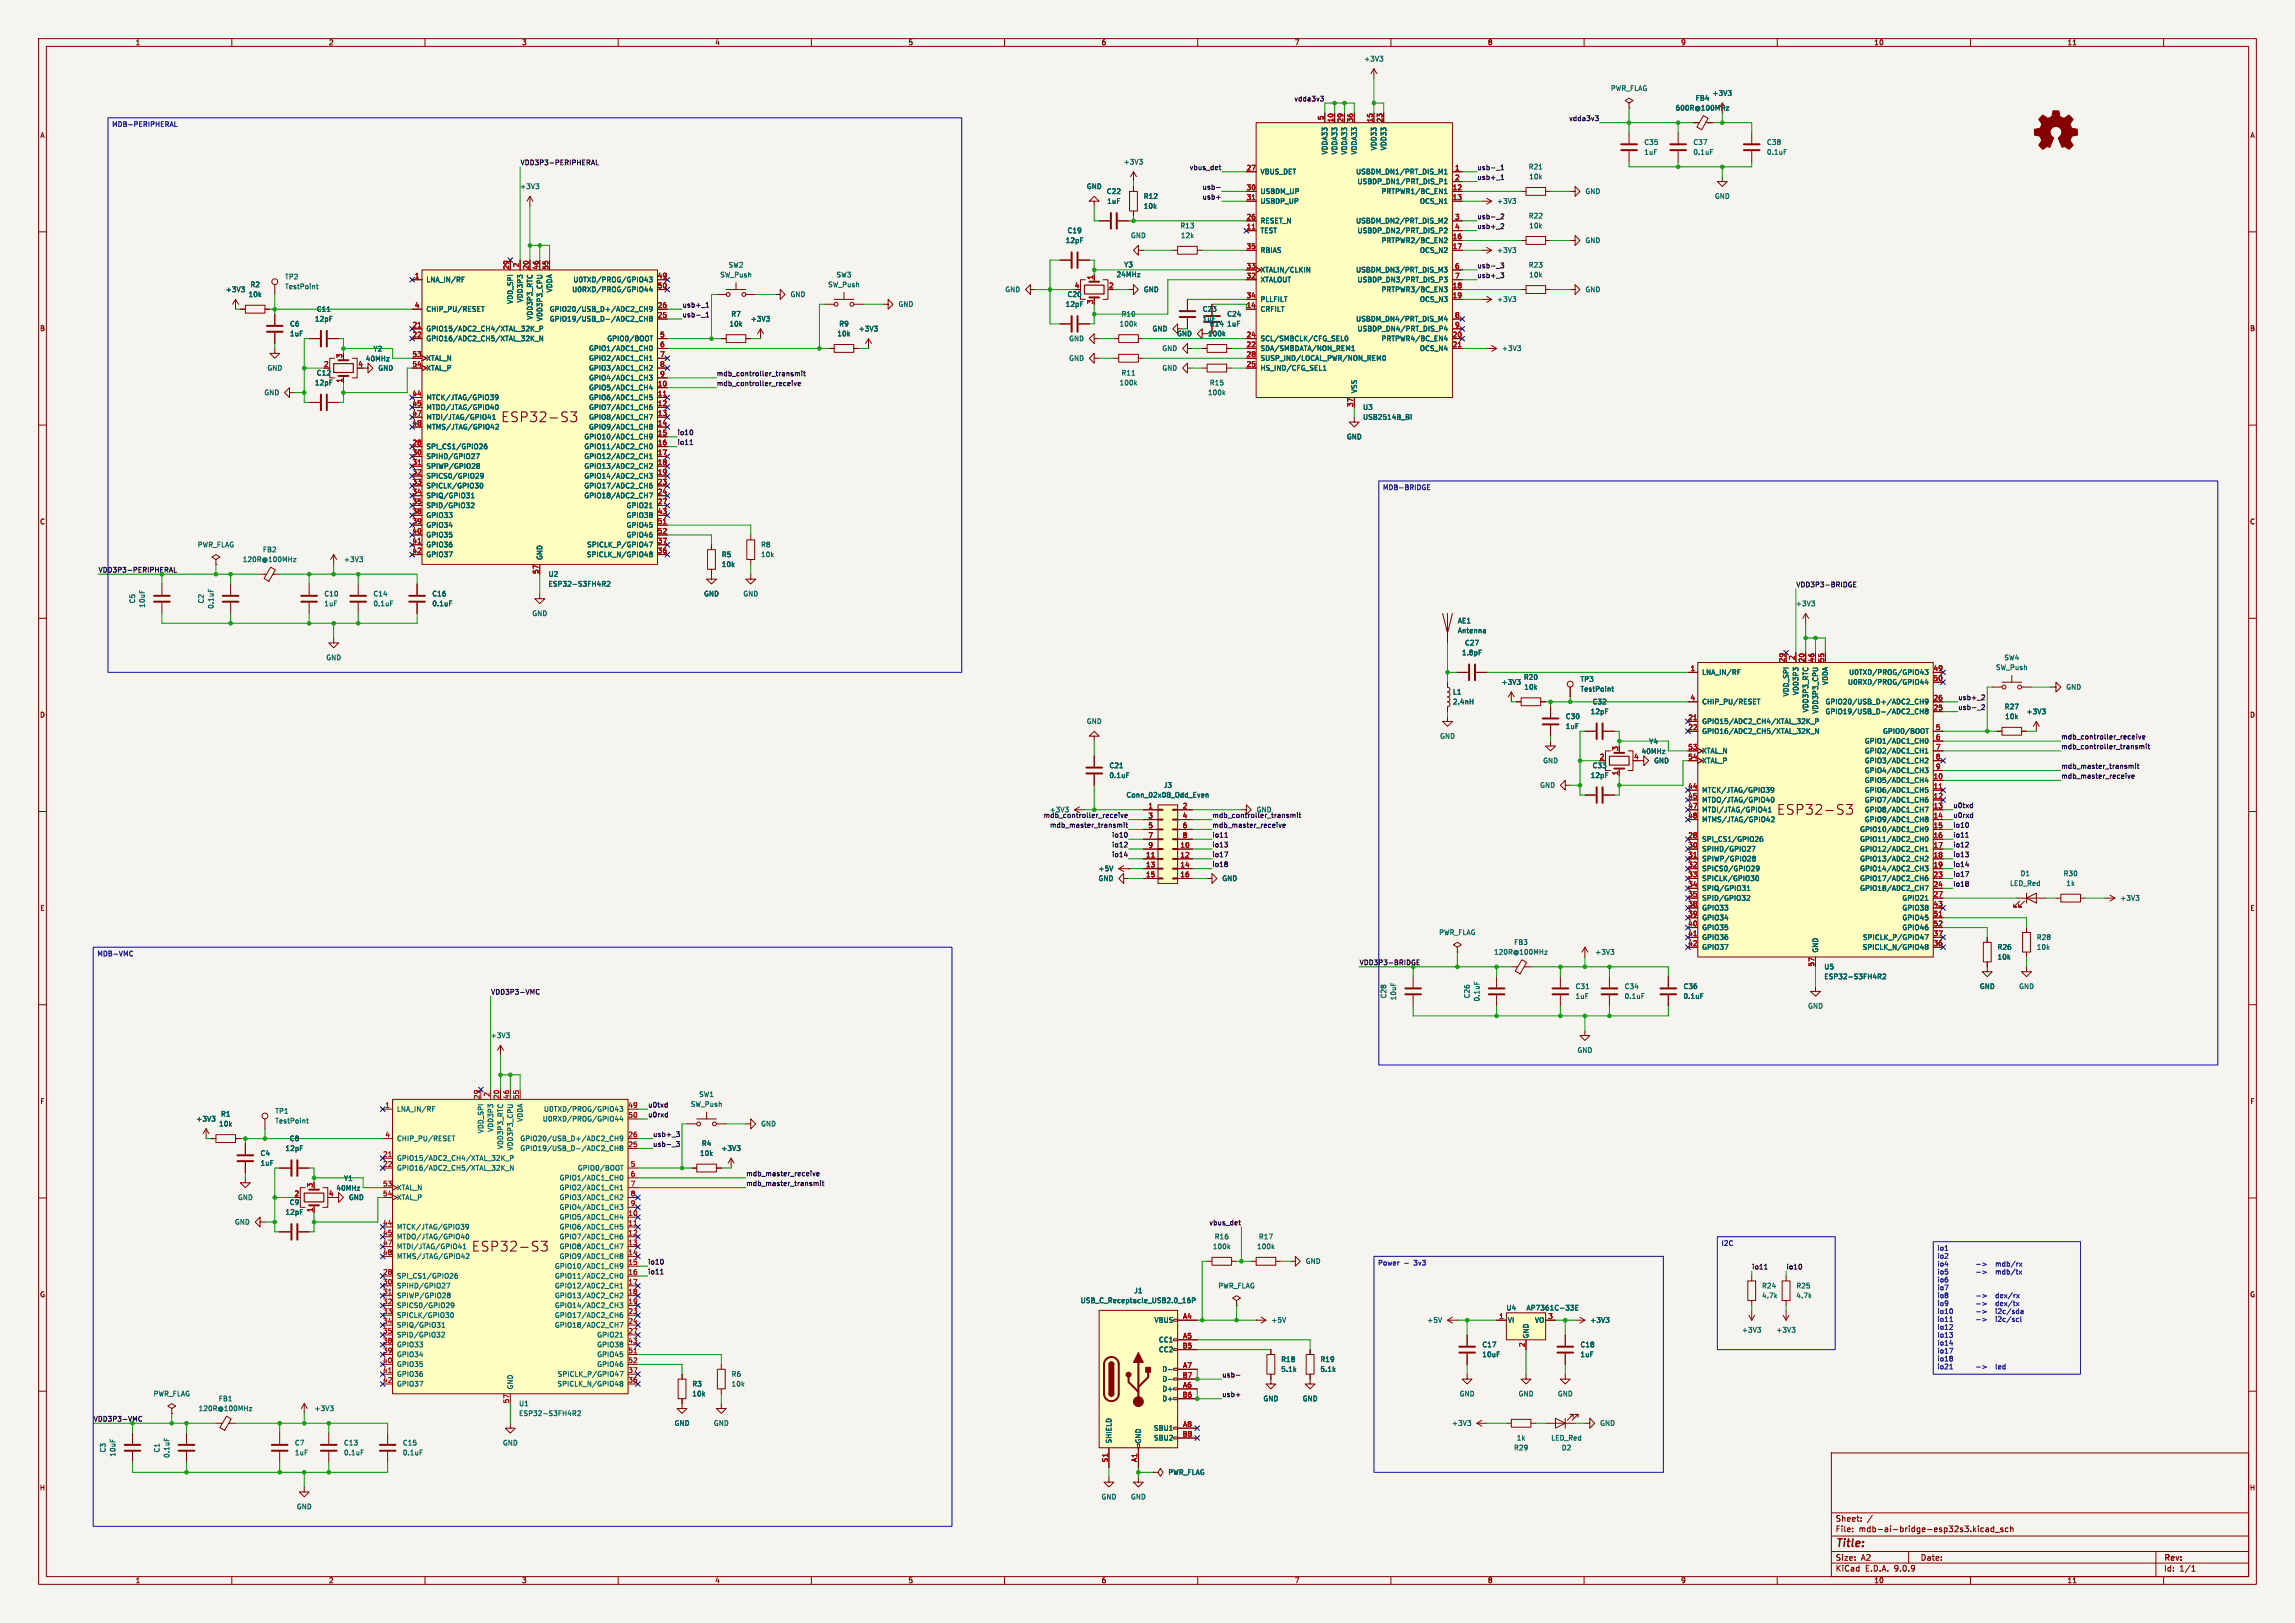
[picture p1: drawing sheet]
<svg xmlns="http://www.w3.org/2000/svg" width="594mm" height="420mm" viewBox="0 0 594 420" stroke-linecap="round" stroke-linejoin="round" font-family="sans-serif">
<defs><g id="words">
<g font-size="3.5" fill="#006464">
<text x="129.7" y="109.4">ESP32-S3</text>
<text x="459.9" y="211">ESP32-S3</text>
<text x="122.1" y="324.1">ESP32-S3</text>
</g>
<text font-size="2.8" fill="#840000" x="475" y="400.9">Title:</text>
<g font-size="2.1" fill="#840000">
<text x="475" y="394">Sheet:</text>
<text x="475" y="396.7">File:</text>
<text x="481.1" y="396.7">mdb-ai-bridge-esp32s3.kicad_sch</text>
<text x="475" y="406.9">KiCad</text>
<text x="475" y="404.1">Size:</text>
<text x="481.7" y="404.1">A2</text>
<text x="482.7" y="406.9">E.D.A.</text>
<text x="490.3" y="406.9">9.0.9</text>
<text x="497" y="404.1">Date:</text>
<text x="560" y="404.3">Rev:</text>
<text x="560" y="406.9">Id:</text>
<text x="564.1" y="406.9">1/1</text>
</g>
<g font-size="1.8" fill="#840000">
<text x="35" y="11.9">1</text>
<text x="85" y="11.9">2</text>
<text x="135" y="11.9">3</text>
<text x="185" y="11.9">4</text>
<text x="235" y="11.9">5</text>
<text x="285" y="11.9">6</text>
<text x="335" y="11.9">7</text>
<text x="385" y="11.9">8</text>
<text x="435" y="11.9">9</text>
<text x="485" y="11.9">10</text>
<text x="535" y="11.9">11</text>
<text x="10.3" y="35.9">A</text>
<text x="582.3" y="35.9">A</text>
<text x="10.3" y="85.9">B</text>
<text x="582.3" y="85.9">B</text>
<text x="10.3" y="135.9">C</text>
<text x="582.3" y="135.9">C</text>
<text x="10.3" y="185.9">D</text>
<text x="582.3" y="185.9">D</text>
<text x="10.3" y="235.9">E</text>
<text x="582.3" y="235.9">E</text>
<text x="10.3" y="285.9">F</text>
<text x="582.3" y="285.9">F</text>
<text x="10.3" y="335.9">G</text>
<text x="582.3" y="335.9">G</text>
<text x="10.2" y="385.9">H</text>
<text x="582.2" y="385.9">H</text>
<text x="35" y="409.9">1</text>
<text x="85" y="409.9">2</text>
<text x="135" y="409.9">3</text>
<text x="185" y="409.9">4</text>
<text x="235" y="409.9">5</text>
<text x="285" y="409.9">6</text>
<text x="335" y="409.9">7</text>
<text x="385" y="409.9">8</text>
<text x="435" y="409.9">9</text>
<text x="485" y="409.9">10</text>
<text x="535" y="409.9">11</text>
</g>
<g font-size="1.8" fill="#006464">
<text x="353" y="16.1">+3V3</text>
<text x="416.8" y="23.7">PWR_FLAG</text>
<text x="433.6" y="28.8">600R@100MHz</text>
<text x="438.8" y="26.3">FB4</text>
<text x="443.1" y="25">+3V3</text>
<text x="343.8" y="40.1" transform="rotate(-90 343.8 40.1)">VDDA33</text>
<text x="346.3" y="40.1" transform="rotate(-90 346.3 40.1)">VDDA33</text>
<text x="348.8" y="40.1" transform="rotate(-90 348.8 40.1)">VDDA33</text>
<text x="351.4" y="40.1" transform="rotate(-90 351.4 40.1)">VDDA33</text>
<text x="356.5" y="39" transform="rotate(-90 356.5 39)">VDD33</text>
<text x="359" y="39" transform="rotate(-90 359 39)">VDD33</text>
<text x="425.5" y="40.2">1uF</text>
<text x="425.5" y="37.7">C35</text>
<text x="438.2" y="37.7">C37</text>
<text x="438.2" y="40.2">0.1uF</text>
<text x="457.2" y="37.7">C38</text>
<text x="457.2" y="40.2">0.1uF</text>
<text x="290.7" y="42.8">+3V3</text>
<text x="326.1" y="45.3">VBUS_DET</text>
<text x="350.9" y="45.3">USBDM_DN1/PRT_DIS_M1</text>
<text x="351.2" y="47.9">USBDP_DN1/PRT_DIS_P1</text>
<text x="395.6" y="44">R21</text>
<text x="395.7" y="46.6">10k</text>
<text x="134.5" y="49.1">+3V3</text>
<text x="281.2" y="49.1">GND</text>
<text x="286.3" y="50.4">C22</text>
<text x="286.5" y="52.9">1uF</text>
<text x="295.9" y="51.7">R12</text>
<text x="326.1" y="50.4">USBDM_UP</text>
<text x="326.1" y="52.9">USBDP_UP</text>
<text x="357.5" y="50.4">PRTPWR1/BC_EN1</text>
<text x="367.4" y="52.9">OCS_N1</text>
<text x="387.4" y="52.9">+3V3</text>
<text x="410.2" y="50.4">GND</text>
<text x="443.7" y="51.7">GND</text>
<text x="295.9" y="54.2">10k</text>
<text x="305.4" y="59.3">R13</text>
<text x="326.1" y="58">RESET_N</text>
<text x="350.9" y="58">USBDM_DN2/PRT_DIS_M2</text>
<text x="395.6" y="56.7">R22</text>
<text x="395.7" y="59.3">10k</text>
<text x="275.7" y="63.1">12pF</text>
<text x="276.2" y="60.6">C19</text>
<text x="292.6" y="61.8">GND</text>
<text x="305.5" y="61.8">12k</text>
<text x="326.1" y="60.6">TEST</text>
<text x="326.1" y="65.6">RBIAS</text>
<text x="351.2" y="60.6">USBDP_DN2/PRT_DIS_P2</text>
<text x="357.5" y="63.1">PRTPWR2/BC_EN2</text>
<text x="367.4" y="65.6">OCS_N2</text>
<text x="387.4" y="65.6">+3V3</text>
<text x="410.2" y="63.1">GND</text>
<text x="186.3" y="72">SW_Push</text>
<text x="188.5" y="69.4">SW2</text>
<text x="216.4" y="72">SW3</text>
<text x="288.9" y="71.9">24MHz</text>
<text x="290.8" y="69.4">Y3</text>
<text x="326.1" y="70.7">XTALIN/CLKIN</text>
<text x="350.9" y="70.7">USBDM_DN3/PRT_DIS_M3</text>
<text x="395.6" y="69.4">R23</text>
<text x="395.7" y="72">10k</text>
<text x="58.3" y="75.8">+3V3</text>
<text x="64.2" y="77.1">10k</text>
<text x="64.7" y="74.5">R2</text>
<text x="73.7" y="72.5">TP2</text>
<text x="73.7" y="75">TestPoint</text>
<text x="110.2" y="73.3">LNA_IN/RF</text>
<text x="143.1" y="75.8" transform="rotate(-90 143.1 75.8)">VDDA</text>
<text x="148" y="75.8">U0RXD/PROG/GPIO44</text>
<text x="148.3" y="73.3">U0TXD/PROG/GPIO43</text>
<text x="204.5" y="77.1">GND</text>
<text x="214.2" y="74.5">SW_Push</text>
<text x="260.1" y="75.8">GND</text>
<text x="276.2" y="77.1">C20</text>
<text x="295.9" y="75.8">GND</text>
<text x="326.1" y="73.3">XTALOUT</text>
<text x="351.2" y="73.3">USBDP_DN3/PRT_DIS_P3</text>
<text x="357.5" y="75.8">PRTPWR3/BC_EN3</text>
<text x="410.2" y="75.8">GND</text>
<text x="81.4" y="83.4">12pF</text>
<text x="81.9" y="80.9">C11</text>
<text x="110.2" y="80.9">CHIP_PU/RESET</text>
<text x="132.9" y="78.7" transform="rotate(-90 132.9 78.7)">VDD_SPI</text>
<text x="135.5" y="78.4" transform="rotate(-90 135.5 78.4)">VDD3P3</text>
<text x="138" y="82.9" transform="rotate(-90 138 82.9)">VDD3P3_RTC</text>
<text x="140.6" y="83.2" transform="rotate(-90 140.6 83.2)">VDD3P3_CPU</text>
<text x="142.2" y="80.9">GPIO20/USB_D+/ADC2_CH9</text>
<text x="142.2" y="83.4">GPIO19/USB_D-/ADC2_CH8</text>
<text x="189.2" y="82.1">R7</text>
<text x="194.2" y="83.4">+3V3</text>
<text x="232.4" y="79.6">GND</text>
<text x="275.7" y="79.6">12pF</text>
<text x="290.2" y="82.1">R10</text>
<text x="311.2" y="83.4">1uF</text>
<text x="311.2" y="80.9">C23</text>
<text x="317.5" y="82.1">C24</text>
<text x="326.1" y="78.3">PLLFILT</text>
<text x="326.1" y="80.9">CRFILT</text>
<text x="350.9" y="83.4">USBDM_DN4/PRT_DIS_M4</text>
<text x="367.4" y="78.3">OCS_N3</text>
<text x="387.4" y="78.3">+3V3</text>
<text x="74.9" y="84.7">C6</text>
<text x="74.9" y="87.2">1uF</text>
<text x="110.2" y="86">GPIO15/ADC2_CH4/XTAL_32K_P</text>
<text x="110.2" y="88.5">GPIO16/ADC2_CH5/XTAL_32K_N</text>
<text x="157" y="88.5">GPIO0/BOOT</text>
<text x="188.7" y="84.7">10k</text>
<text x="216.6" y="87.2">10k</text>
<text x="217.1" y="84.7">R9</text>
<text x="222.1" y="86">+3V3</text>
<text x="276.6" y="88.5">GND</text>
<text x="289.7" y="84.7">100k</text>
<text x="298.2" y="86">GND</text>
<text x="304.5" y="87.2">GND</text>
<text x="312.5" y="87.2">100k</text>
<text x="313" y="84.7">R14</text>
<text x="317.5" y="84.7">1uF</text>
<text x="326.1" y="88.5">SCL/SMBCLK/CFG_SEL0</text>
<text x="351.2" y="86">USBDP_DN4/PRT_DIS_P4</text>
<text x="357.5" y="88.5">PRTPWR4/BC_EN4</text>
<text x="94.6" y="93.7">40MHz</text>
<text x="96.5" y="91.2">Y2</text>
<text x="110.2" y="93.6">XTAL_N</text>
<text x="152.3" y="91">GPIO1/ADC1_CH0</text>
<text x="152.3" y="93.6">GPIO2/ADC1_CH1</text>
<text x="276.6" y="93.6">GND</text>
<text x="300.7" y="91">GND</text>
<text x="326.1" y="91">SDA/SMBDATA/NON_REM1</text>
<text x="326.1" y="93.6">SUSP_IND/LOCAL_PWR/NON_REM0</text>
<text x="367.4" y="91">OCS_N4</text>
<text x="388.6" y="91">+3V3</text>
<text x="69.1" y="96.1">GND</text>
<text x="81.4" y="99.9">12pF</text>
<text x="81.9" y="97.4">C12</text>
<text x="97.8" y="96.1">GND</text>
<text x="110.2" y="96.1">XTAL_P</text>
<text x="152.3" y="96.1">GPIO3/ADC1_CH2</text>
<text x="152.3" y="98.7">GPIO4/ADC1_CH3</text>
<text x="152.3" y="101.2">GPIO5/ADC1_CH4</text>
<text x="289.7" y="99.9">100k</text>
<text x="290.2" y="97.4">R11</text>
<text x="300.7" y="96.1">GND</text>
<text x="313" y="99.9">R15</text>
<text x="326.1" y="96.1">HS_IND/CFG_SEL1</text>
<text x="351.4" y="101.9" transform="rotate(-90 351.4 101.9)">VSS</text>
<text x="68.3" y="102.5">GND</text>
<text x="110.2" y="103.7">MTCK/JTAG/GPIO39</text>
<text x="110.2" y="106.3">MTDO/JTAG/GPIO40</text>
<text x="152.3" y="103.7">GPIO6/ADC1_CH5</text>
<text x="152.3" y="106.3">GPIO7/ADC1_CH6</text>
<text x="312.5" y="102.5">100k</text>
<text x="352.7" y="106.3">U3</text>
<text x="110.2" y="108.8">MTDI/JTAG/GPIO41</text>
<text x="110.2" y="111.4">MTMS/JTAG/GPIO42</text>
<text x="151.1" y="113.9">GPIO10/ADC1_CH9</text>
<text x="152.3" y="108.8">GPIO8/ADC1_CH7</text>
<text x="152.3" y="111.4">GPIO9/ADC1_CH8</text>
<text x="348.5" y="113.9">GND</text>
<text x="352.7" y="108.8">USB2514B_Bi</text>
<text x="110.2" y="116.4">SPI_CS1/GPIO26</text>
<text x="110.2" y="119">SPIHD/GPIO27</text>
<text x="151.1" y="116.4">GPIO11/ADC2_CH0</text>
<text x="151.1" y="119">GPIO12/ADC2_CH1</text>
<text x="110.2" y="121.5">SPIWP/GPIO28</text>
<text x="110.2" y="124.1">SPICS0/GPIO29</text>
<text x="151.1" y="121.5">GPIO13/ADC2_CH2</text>
<text x="151.1" y="124.1">GPIO14/ADC2_CH3</text>
<text x="110.2" y="126.6">SPICLK/GPIO30</text>
<text x="110.2" y="129.1">SPIQ/GPIO31</text>
<text x="110.2" y="131.7">SPID/GPIO32</text>
<text x="151.1" y="126.6">GPIO17/ADC2_CH6</text>
<text x="151.1" y="129.1">GPIO18/ADC2_CH7</text>
<text x="162.1" y="131.7">GPIO21</text>
<text x="110.2" y="134.2">GPIO33</text>
<text x="110.2" y="136.8">GPIO34</text>
<text x="162.1" y="134.2">GPIO38</text>
<text x="162.1" y="136.8">GPIO45</text>
<text x="51.1" y="141.8">PWR_FLAG</text>
<text x="67.9" y="143.1">FB2</text>
<text x="110.2" y="139.3">GPIO35</text>
<text x="110.2" y="141.8">GPIO36</text>
<text x="151.8" y="141.8">SPICLK_P/GPIO47</text>
<text x="162.1" y="139.3">GPIO46</text>
<text x="196.9" y="141.8">R8</text>
<text x="62.7" y="145.6">120R@100MHz</text>
<text x="88.9" y="145.6">+3V3</text>
<text x="110.2" y="144.4">GPIO37</text>
<text x="140.6" y="145" transform="rotate(-90 140.6 145)">GND</text>
<text x="141.9" y="149.5">U2</text>
<text x="151.8" y="144.4">SPICLK_N/GPIO48</text>
<text x="186.7" y="144.4">R5</text>
<text x="186.7" y="146.9">10k</text>
<text x="196.9" y="144.4">10k</text>
<text x="83.8" y="154.5">C10</text>
<text x="96.5" y="154.5">C14</text>
<text x="111.8" y="154.5">C16</text>
<text x="141.9" y="152">ESP32-S3FH4R2</text>
<text x="182.1" y="154.5">GND</text>
<text x="192.3" y="154.5">GND</text>
<text x="35.2" y="156.3" transform="rotate(-90 35.2 156.3)">C5</text>
<text x="37.7" y="157.4" transform="rotate(-90 37.7 157.4)">10uF</text>
<text x="52.9" y="156.3" transform="rotate(-90 52.9 156.3)">C2</text>
<text x="55.5" y="157.7" transform="rotate(-90 55.5 157.7)">0.1uF</text>
<text x="83.8" y="157.1">1uF</text>
<text x="96.5" y="157.1">0.1uF</text>
<text x="111.8" y="157.1">0.1uF</text>
<text x="137.7" y="159.6">GND</text>
<text x="377.2" y="161.5">AE1</text>
<text x="464.7" y="157.1">+3V3</text>
<text x="377.2" y="164.1">Antenna</text>
<text x="379.1" y="167.2">C27</text>
<text x="84.3" y="171">GND</text>
<text x="378.3" y="169.8">1.8pF</text>
<text x="516.5" y="173.6">SW_Push</text>
<text x="518.7" y="171">SW4</text>
<text x="375.9" y="179.9">L1</text>
<text x="388.5" y="177.4">+3V3</text>
<text x="394.3" y="176.1">R20</text>
<text x="394.4" y="178.7">10k</text>
<text x="408.9" y="176.6">TP3</text>
<text x="408.9" y="179.2">TestPoint</text>
<text x="440.4" y="174.9">LNA_IN/RF</text>
<text x="465.7" y="180" transform="rotate(-90 465.7 180)">VDD3P3</text>
<text x="473.3" y="177.4" transform="rotate(-90 473.3 177.4)">VDDA</text>
<text x="478.2" y="177.4">U0RXD/PROG/GPIO44</text>
<text x="478.5" y="174.9">U0TXD/PROG/GPIO43</text>
<text x="534.7" y="178.7">GND</text>
<text x="375.9" y="182.5">2.4nH</text>
<text x="411.6" y="185">12pF</text>
<text x="412.1" y="182.5">C32</text>
<text x="440.4" y="182.5">CHIP_PU/RESET</text>
<text x="463.1" y="180.3" transform="rotate(-90 463.1 180.3)">VDD_SPI</text>
<text x="468.2" y="184.5" transform="rotate(-90 468.2 184.5)">VDD3P3_RTC</text>
<text x="470.8" y="184.8" transform="rotate(-90 470.8 184.8)">VDD3P3_CPU</text>
<text x="472.4" y="182.5">GPIO20/USB_D+/ADC2_CH9</text>
<text x="472.4" y="185">GPIO19/USB_D-/ADC2_CH8</text>
<text x="518.8" y="183.7">R27</text>
<text x="524.4" y="185">+3V3</text>
<text x="281.2" y="187.6">GND</text>
<text x="372.6" y="191.4">GND</text>
<text x="405.1" y="188.8">1uF</text>
<text x="405.1" y="186.3">C30</text>
<text x="440.4" y="187.6">GPIO15/ADC2_CH4/XTAL_32K_P</text>
<text x="440.4" y="190.1">GPIO16/ADC2_CH5/XTAL_32K_N</text>
<text x="487.2" y="190.1">GPIO0/BOOT</text>
<text x="518.9" y="186.3">10k</text>
<text x="399.3" y="197.7">GND</text>
<text x="424.8" y="195.3">40MHz</text>
<text x="426.7" y="192.8">Y4</text>
<text x="428" y="197.7">GND</text>
<text x="440.4" y="195.2">XTAL_N</text>
<text x="440.4" y="197.7">XTAL_P</text>
<text x="482.5" y="192.6">GPIO1/ADC1_CH0</text>
<text x="482.5" y="195.2">GPIO2/ADC1_CH1</text>
<text x="482.5" y="197.7">GPIO3/ADC1_CH2</text>
<text x="287" y="199">C21</text>
<text x="287" y="201.5">0.1uF</text>
<text x="411.6" y="201.5">12pF</text>
<text x="412.1" y="199">C33</text>
<text x="482.5" y="200.3">GPIO4/ADC1_CH3</text>
<text x="482.5" y="202.8">GPIO5/ADC1_CH4</text>
<text x="291.4" y="206.6">Conn_02x08_Odd_Even</text>
<text x="301.1" y="204.1">J3</text>
<text x="398.5" y="204.1">GND</text>
<text x="440.4" y="205.3">MTCK/JTAG/GPIO39</text>
<text x="440.4" y="207.9">MTDO/JTAG/GPIO40</text>
<text x="482.5" y="205.3">GPIO6/ADC1_CH5</text>
<text x="482.5" y="207.9">GPIO7/ADC1_CH6</text>
<text x="440.4" y="210.4">MTDI/JTAG/GPIO41</text>
<text x="440.4" y="213">MTMS/JTAG/GPIO42</text>
<text x="481.3" y="215.5">GPIO10/ADC1_CH9</text>
<text x="482.5" y="210.4">GPIO8/ADC1_CH7</text>
<text x="482.5" y="213">GPIO9/ADC1_CH8</text>
<text x="440.4" y="218">SPI_CS1/GPIO26</text>
<text x="440.4" y="220.6">SPIHD/GPIO27</text>
<text x="481.3" y="218">GPIO11/ADC2_CH0</text>
<text x="481.3" y="220.6">GPIO12/ADC2_CH1</text>
<text x="284.2" y="225.7">+5V</text>
<text x="440.4" y="223.1">SPIWP/GPIO28</text>
<text x="440.4" y="225.7">SPICS0/GPIO29</text>
<text x="481.3" y="223.1">GPIO13/ADC2_CH2</text>
<text x="481.3" y="225.7">GPIO14/ADC2_CH3</text>
<text x="522.9" y="226.9">D1</text>
<text x="534" y="226.9">R30</text>
<text x="284.2" y="228.2">GND</text>
<text x="316.2" y="228.2">GND</text>
<text x="440.4" y="228.2">SPICLK/GPIO30</text>
<text x="440.4" y="230.7">SPIQ/GPIO31</text>
<text x="440.4" y="233.3">SPID/GPIO32</text>
<text x="481.3" y="228.2">GPIO17/ADC2_CH6</text>
<text x="481.3" y="230.7">GPIO18/ADC2_CH7</text>
<text x="492.3" y="233.3">GPIO21</text>
<text x="520.1" y="229.5">LED_Red</text>
<text x="534.7" y="229.5">1k</text>
<text x="548.6" y="233.3">+3V3</text>
<text x="440.4" y="235.8">GPIO33</text>
<text x="440.4" y="238.4">GPIO34</text>
<text x="492.3" y="235.8">GPIO38</text>
<text x="492.3" y="238.4">GPIO45</text>
<text x="372.4" y="242.2">PWR_FLAG</text>
<text x="391.8" y="244.7">FB3</text>
<text x="440.4" y="240.9">GPIO35</text>
<text x="440.4" y="243.4">GPIO36</text>
<text x="440.4" y="246">GPIO37</text>
<text x="482" y="246">SPICLK_N/GPIO48</text>
<text x="482" y="243.4">SPICLK_P/GPIO47</text>
<text x="492.3" y="240.9">GPIO46</text>
<text x="516.9" y="246">R26</text>
<text x="527.1" y="246">10k</text>
<text x="527.1" y="243.4">R28</text>
<text x="386.6" y="247.2">120R@100MHz</text>
<text x="412.8" y="247.2">+3V3</text>
<text x="470.8" y="246.6" transform="rotate(-90 470.8 246.6)">GND</text>
<text x="472.1" y="251.1">U5</text>
<text x="516.9" y="248.5">10k</text>
<text x="407.7" y="256.1">C31</text>
<text x="420.4" y="256.1">C34</text>
<text x="435.6" y="256.1">C36</text>
<text x="472.1" y="253.6">ESP32-S3FH4R2</text>
<text x="512.3" y="256.1">GND</text>
<text x="522.5" y="256.1">GND</text>
<text x="359" y="258.5" transform="rotate(-90 359 258.5)">C28</text>
<text x="361.5" y="259" transform="rotate(-90 361.5 259)">10uF</text>
<text x="380.6" y="258.5" transform="rotate(-90 380.6 258.5)">C26</text>
<text x="383.1" y="259.3" transform="rotate(-90 383.1 259.3)">0.1uF</text>
<text x="407.7" y="258.7">1uF</text>
<text x="420.4" y="258.7">0.1uF</text>
<text x="435.6" y="258.7">0.1uF</text>
<text x="467.9" y="261.2">GND</text>
<text x="126.9" y="268.8">+3V3</text>
<text x="408.2" y="272.6">GND</text>
<text x="102.6" y="287.9">LNA_IN/RF</text>
<text x="140.7" y="287.9">U0TXD/PROG/GPIO43</text>
<text x="178.7" y="286.6">SW_Push</text>
<text x="180.8" y="284.1">SW1</text>
<text x="50.7" y="290.4">+3V3</text>
<text x="56.6" y="291.7">10k</text>
<text x="57.1" y="289.2">R1</text>
<text x="71.1" y="288.4">TP1</text>
<text x="71.1" y="290.9">TestPoint</text>
<text x="125.3" y="293.4" transform="rotate(-90 125.3 293.4)">VDD_SPI</text>
<text x="127.9" y="293" transform="rotate(-90 127.9 293)">VDD3P3</text>
<text x="135.5" y="290.4" transform="rotate(-90 135.5 290.4)">VDDA</text>
<text x="140.4" y="290.4">U0RXD/PROG/GPIO44</text>
<text x="196.9" y="291.7">GND</text>
<text x="67.3" y="299.3">C4</text>
<text x="73.8" y="298">12pF</text>
<text x="74.9" y="295.5">C8</text>
<text x="102.6" y="295.5">CHIP_PU/RESET</text>
<text x="130.4" y="297.5" transform="rotate(-90 130.4 297.5)">VDD3P3_RTC</text>
<text x="132.9" y="297.9" transform="rotate(-90 132.9 297.9)">VDD3P3_CPU</text>
<text x="134.5" y="295.5">GPIO20/USB_D+/ADC2_CH9</text>
<text x="134.5" y="298">GPIO19/USB_D-/ADC2_CH8</text>
<text x="181.1" y="299.3">10k</text>
<text x="181.5" y="296.8">R4</text>
<text x="186.6" y="298">+3V3</text>
<text x="67.3" y="301.9">1uF</text>
<text x="88.9" y="305.8">Y1</text>
<text x="102.6" y="300.6">GPIO15/ADC2_CH4/XTAL_32K_P</text>
<text x="102.6" y="303.1">GPIO16/ADC2_CH5/XTAL_32K_N</text>
<text x="144.7" y="305.7">GPIO1/ADC1_CH0</text>
<text x="149.4" y="303.1">GPIO0/BOOT</text>
<text x="61.5" y="310.7">GND</text>
<text x="87" y="308.3">40MHz</text>
<text x="90.2" y="310.7">GND</text>
<text x="102.6" y="308.2">XTAL_N</text>
<text x="102.6" y="310.7">XTAL_P</text>
<text x="144.7" y="308.2">GPIO2/ADC1_CH1</text>
<text x="144.7" y="310.7">GPIO3/ADC1_CH2</text>
<text x="60.7" y="317.1">GND</text>
<text x="73.8" y="314.6">12pF</text>
<text x="74.9" y="312">C9</text>
<text x="144.7" y="313.3">GPIO4/ADC1_CH3</text>
<text x="144.7" y="315.8">GPIO5/ADC1_CH4</text>
<text x="102.6" y="318.4">MTCK/JTAG/GPIO39</text>
<text x="102.6" y="320.9">MTDO/JTAG/GPIO40</text>
<text x="102.6" y="323.4">MTDI/JTAG/GPIO41</text>
<text x="144.7" y="318.4">GPIO6/ADC1_CH5</text>
<text x="144.7" y="320.9">GPIO7/ADC1_CH6</text>
<text x="144.7" y="323.4">GPIO8/ADC1_CH7</text>
<text x="313.8" y="323.4">100k</text>
<text x="314.3" y="320.9">R16</text>
<text x="325.2" y="323.4">100k</text>
<text x="325.7" y="320.9">R17</text>
<text x="102.6" y="326">MTMS/JTAG/GPIO42</text>
<text x="143.5" y="328.5">GPIO10/ADC1_CH9</text>
<text x="144.7" y="326">GPIO9/ADC1_CH8</text>
<text x="337.8" y="327.3">GND</text>
<text x="102.6" y="331.1">SPI_CS1/GPIO26</text>
<text x="102.6" y="333.6">SPIHD/GPIO27</text>
<text x="143.5" y="331.1">GPIO11/ADC2_CH0</text>
<text x="143.5" y="333.6">GPIO12/ADC2_CH1</text>
<text x="293.4" y="334.9">J1</text>
<text x="315.2" y="333.6">PWR_FLAG</text>
<text x="455.9" y="333.6">R24</text>
<text x="464.8" y="333.6">R25</text>
<text x="102.6" y="336.1">SPIWP/GPIO28</text>
<text x="102.6" y="338.7">SPICS0/GPIO29</text>
<text x="102.6" y="341.2">SPICLK/GPIO30</text>
<text x="143.5" y="336.1">GPIO13/ADC2_CH2</text>
<text x="143.5" y="338.7">GPIO14/ADC2_CH3</text>
<text x="143.5" y="341.2">GPIO17/ADC2_CH6</text>
<text x="279.6" y="337.4">USB_C_Receptacle_USB2.0_16P</text>
<text x="389.8" y="339.3">U4</text>
<text x="395" y="339.3">AP7361C-33E</text>
<text x="455.9" y="336.1">4.7k</text>
<text x="464.8" y="336.1">4.7k</text>
<text x="102.6" y="343.8">SPIQ/GPIO31</text>
<text x="102.6" y="346.3">SPID/GPIO32</text>
<text x="143.5" y="343.8">GPIO18/ADC2_CH7</text>
<text x="154.4" y="346.3">GPIO21</text>
<text x="298.7" y="342.5">VBUS</text>
<text x="299.8" y="347.6">CC1</text>
<text x="328.9" y="342.5">+5V</text>
<text x="369.3" y="342.5">+5V</text>
<text x="390.1" y="342.5">VI</text>
<text x="395.8" y="346.5" transform="rotate(-90 395.8 346.5)">GND</text>
<text x="397.2" y="342.5">VO</text>
<text x="411.5" y="342.5">+3V3</text>
<text x="450.7" y="345">+3V3</text>
<text x="459.6" y="345">+3V3</text>
<text x="102.6" y="348.8">GPIO33</text>
<text x="102.6" y="351.4">GPIO34</text>
<text x="102.6" y="353.9">GPIO35</text>
<text x="154.4" y="348.8">GPIO38</text>
<text x="154.4" y="351.4">GPIO45</text>
<text x="154.4" y="353.9">GPIO46</text>
<text x="299.8" y="350.1">CC2</text>
<text x="331.5" y="352.7">R18</text>
<text x="341.6" y="352.7">R19</text>
<text x="383.5" y="348.8">C17</text>
<text x="383.5" y="351.4">10uF</text>
<text x="408.9" y="351.4">1uF</text>
<text x="408.9" y="348.8">C18</text>
<text x="102.6" y="356.5">GPIO36</text>
<text x="102.6" y="359">GPIO37</text>
<text x="132.9" y="359.7" transform="rotate(-90 132.9 359.7)">GND</text>
<text x="144.2" y="359">SPICLK_N/GPIO48</text>
<text x="144.2" y="356.5">SPICLK_P/GPIO47</text>
<text x="179.1" y="359">R3</text>
<text x="189.2" y="356.5">R6</text>
<text x="189.2" y="359">10k</text>
<text x="300.7" y="355.2">D-</text>
<text x="300.7" y="357.7">D-</text>
<text x="331.5" y="355.2">5.1k</text>
<text x="341.6" y="355.2">5.1k</text>
<text x="39.6" y="361.5">PWR_FLAG</text>
<text x="51.3" y="365.4">120R@100MHz</text>
<text x="56.5" y="362.8">FB1</text>
<text x="81.3" y="365.4">+3V3</text>
<text x="134.2" y="364.1">U1</text>
<text x="179.1" y="361.5">10k</text>
<text x="300.7" y="360.3">D+</text>
<text x="300.7" y="362.8">D+</text>
<text x="326.9" y="362.8">GND</text>
<text x="337.1" y="362.8">GND</text>
<text x="377.7" y="361.5">GND</text>
<text x="392.9" y="361.5">GND</text>
<text x="403.1" y="361.5">GND</text>
<text x="134.2" y="366.6">ESP32-S3FH4R2</text>
<text x="174.5" y="369.2">GND</text>
<text x="184.7" y="369.2">GND</text>
<text x="298.6" y="370.4">SBU1</text>
<text x="375.7" y="369.2">+3V3</text>
<text x="414" y="369.2">GND</text>
<text x="27.5" y="376" transform="rotate(-90 27.5 376)">C3</text>
<text x="30.1" y="377.1" transform="rotate(-90 30.1 377.1)">10uF</text>
<text x="41.5" y="376" transform="rotate(-90 41.5 376)">C1</text>
<text x="44" y="377.4" transform="rotate(-90 44 377.4)">0.1uF</text>
<text x="76.2" y="374.2">C7</text>
<text x="76.2" y="376.8">1uF</text>
<text x="88.9" y="374.2">C13</text>
<text x="88.9" y="376.8">0.1uF</text>
<text x="104.1" y="374.2">C15</text>
<text x="104.1" y="376.8">0.1uF</text>
<text x="130" y="374.2">GND</text>
<text x="287.9" y="373.6" transform="rotate(-90 287.9 373.6)">SHIELD</text>
<text x="295.5" y="373.6" transform="rotate(-90 295.5 373.6)">GND</text>
<text x="298.6" y="373">SBU2</text>
<text x="391.8" y="375.5">R29</text>
<text x="392.5" y="373">1k</text>
<text x="401.4" y="373">LED_Red</text>
<text x="404.1" y="375.5">D2</text>
<text x="302.3" y="381.9">PWR_FLAG</text>
<text x="285" y="388.2">GND</text>
<text x="292.6" y="388.2">GND</text>
<text x="76.7" y="390.8">GND</text>
</g>
<g font-size="1.8" fill="#0f0f0f">
<text x="334.9" y="26.3">vdda3v3</text>
<text x="406" y="31.4">vdda3v3</text>
<text x="134.6" y="42.8">VDD3P3-PERIPHERAL</text>
<text x="307.8" y="44.1">vbus_det</text>
<text x="382.3" y="44.1">usb-_1</text>
<text x="382.3" y="46.6">usb+_1</text>
<text x="311.1" y="49.2">usb-</text>
<text x="311.1" y="51.7">usb+</text>
<text x="382.3" y="59.3">usb+_2</text>
<text x="382.3" y="56.8">usb-_2</text>
<text x="382.3" y="69.5">usb-_3</text>
<text x="382.3" y="72">usb+_3</text>
<text x="176.5" y="82.2">usb-_1</text>
<text x="176.5" y="79.7">usb+_1</text>
<text x="185.4" y="97.4">mdb_controller_transmit</text>
<text x="185.4" y="100">mdb_controller_receive</text>
<text x="175.3" y="112.7">io10</text>
<text x="175.3" y="115.2">io11</text>
<text x="25.4" y="148.2">VDD3P3-PERIPHERAL</text>
<text x="464.8" y="152.1">VDD3P3-BRIDGE</text>
<text x="506.7" y="183.8">usb-_2</text>
<text x="506.7" y="181.3">usb+_2</text>
<text x="533.4" y="191.4">mdb_controller_receive</text>
<text x="533.4" y="194">mdb_controller_transmit</text>
<text x="533.4" y="201.6">mdb_master_receive</text>
<text x="533.4" y="199">mdb_master_transmit</text>
<text x="505.5" y="209.2">u0txd</text>
<text x="270" y="211.7">mdb_controller_receive</text>
<text x="271.6" y="210.4">+3V3</text>
<text x="271.6" y="214.3">mdb_master_transmit</text>
<text x="313.7" y="211.7">mdb_controller_transmit</text>
<text x="313.7" y="214.3">mdb_master_receive</text>
<text x="325.1" y="210.4">GND</text>
<text x="505.5" y="214.3">io10</text>
<text x="505.5" y="211.7">u0rxd</text>
<text x="287.7" y="219.4">io12</text>
<text x="287.7" y="216.8">io10</text>
<text x="287.7" y="221.9">io14</text>
<text x="313.7" y="216.8">io11</text>
<text x="313.7" y="221.9">io17</text>
<text x="313.7" y="219.4">io13</text>
<text x="505.5" y="221.9">io13</text>
<text x="505.5" y="216.8">io11</text>
<text x="505.5" y="219.4">io12</text>
<text x="313.7" y="224.4">io18</text>
<text x="505.5" y="227">io17</text>
<text x="505.5" y="224.4">io14</text>
<text x="505.5" y="229.5">io18</text>
<text x="351.8" y="249.8">VDD3P3-BRIDGE</text>
<text x="127" y="257.5">VDD3P3-VMC</text>
<text x="167.6" y="286.7">u0txd</text>
<text x="167.6" y="289.2">u0rxd</text>
<text x="168.9" y="296.8">usb-_3</text>
<text x="168.9" y="294.3">usb+_3</text>
<text x="193" y="304.5">mdb_master_receive</text>
<text x="193" y="307">mdb_master_transmit</text>
<text x="312.9" y="317.2">vbus_det</text>
<text x="167.6" y="329.9">io11</text>
<text x="167.6" y="327.3">io10</text>
<text x="453.4" y="328.6">io11</text>
<text x="462.3" y="328.6">io10</text>
<text x="316.2" y="356.5">usb-</text>
<text x="316.2" y="361.6">usb+</text>
<text x="24.1" y="368">VDD3P3-VMC</text>
</g>
<g font-size="1.8" fill="#0000c2">
<text x="28.9" y="33.2">MDB-PERIPHERAL</text>
<text x="357.8" y="127.1">MDB-BRIDGE</text>
<text x="25.1" y="247.8">MDB-VMC</text>
<text x="445.5" y="322.7">I2C</text>
<text x="501.3" y="324">io1</text>
<text x="356.6" y="327.8">Power</text>
<text x="366.1" y="327.8">3v3</text>
<text x="501.3" y="326">io2</text>
<text x="501.3" y="328.1">io4</text>
<text x="514.6" y="328.1">mdb/rx</text>
<text x="501.3" y="330.1">io5</text>
<text x="501.3" y="332.2">io6</text>
<text x="501.3" y="334.2">io7</text>
<text x="514.6" y="330.1">mdb/tx</text>
<text x="501.3" y="336.3">io8</text>
<text x="501.3" y="338.3">io9</text>
<text x="501.3" y="340.3">io10</text>
<text x="514.6" y="336.3">dex/rx</text>
<text x="514.6" y="338.3">dex/tx</text>
<text x="501.3" y="342.4">io11 -&gt; i2c/scl</text>
<text x="501.3" y="344.4">io12</text>
<text x="501.3" y="346.5">io13</text>
<text x="501.3" y="348.5">io14</text>
<text x="501.3" y="350.6">io17</text>
<text x="501.3" y="352.6">io18</text>
<text x="501.3" y="354.7">io21</text>
</g>
<g font-size="1.8" fill="#a90000">
<text x="342.6" y="31.2" transform="rotate(-90 342.6 31.2)">5</text>
<text x="345.2" y="31.8" transform="rotate(-90 345.2 31.8)">10</text>
<text x="347.7" y="31.8" transform="rotate(-90 347.7 31.8)">29</text>
<text x="350.3" y="31.8" transform="rotate(-90 350.3 31.8)">36</text>
<text x="355.3" y="31.8" transform="rotate(-90 355.3 31.8)">15</text>
<text x="357.9" y="31.8" transform="rotate(-90 357.9 31.8)">23</text>
<text x="322.5" y="44.2">27</text>
<text x="376.5" y="44.2">1</text>
<text x="376.5" y="46.7">2</text>
<text x="322.5" y="49.3">30</text>
<text x="322.5" y="51.8">31</text>
<text x="375.9" y="49.3">12</text>
<text x="375.9" y="51.8">13</text>
<text x="322.5" y="56.9">26</text>
<text x="322.5" y="59.4">11</text>
<text x="376.5" y="56.9">3</text>
<text x="376.5" y="59.4">4</text>
<text x="322.5" y="64.5">35</text>
<text x="375.9" y="62">16</text>
<text x="375.9" y="64.5">17</text>
<text x="131.8" y="69.9" transform="rotate(-90 131.8 69.9)">29</text>
<text x="134.4" y="69.3" transform="rotate(-90 134.4 69.3)">2</text>
<text x="136.9" y="69.9" transform="rotate(-90 136.9 69.9)">20</text>
<text x="139.4" y="69.9" transform="rotate(-90 139.4 69.9)">46</text>
<text x="142" y="69.9" transform="rotate(-90 142 69.9)">55</text>
<text x="322.5" y="69.6">33</text>
<text x="376.5" y="69.6">6</text>
<text x="107.2" y="72.1">1</text>
<text x="170.1" y="72.1">49</text>
<text x="170.1" y="74.7">50</text>
<text x="278.1" y="74.7">4</text>
<text x="283" y="72.5" transform="rotate(-90 283 72.5)">1</text>
<text x="286.9" y="74.7">2</text>
<text x="322.5" y="72.1">32</text>
<text x="322.5" y="77.2">34</text>
<text x="375.9" y="74.7">18</text>
<text x="375.9" y="77.2">19</text>
<text x="376.5" y="72.1">7</text>
<text x="107.2" y="79.8">4</text>
<text x="170.1" y="79.8">26</text>
<text x="170.1" y="82.3">25</text>
<text x="283" y="78.8" transform="rotate(-90 283 78.8)">3</text>
<text x="322.5" y="79.8">14</text>
<text x="376.5" y="82.3">8</text>
<text x="106.6" y="84.8">21</text>
<text x="106.6" y="87.4">22</text>
<text x="170.7" y="87.4">5</text>
<text x="170.7" y="89.9">6</text>
<text x="322.5" y="87.4">24</text>
<text x="322.5" y="89.9">22</text>
<text x="375.9" y="87.4">20</text>
<text x="375.9" y="89.9">21</text>
<text x="376.5" y="84.8">9</text>
<text x="83.7" y="95">2</text>
<text x="88.6" y="92.8" transform="rotate(-90 88.6 92.8)">3</text>
<text x="92.6" y="95">4</text>
<text x="106.6" y="92.5">53</text>
<text x="106.6" y="95">54</text>
<text x="170.7" y="92.5">7</text>
<text x="170.7" y="95">8</text>
<text x="322.5" y="92.5">28</text>
<text x="322.5" y="95">25</text>
<text x="88.6" y="99.1" transform="rotate(-90 88.6 99.1)">1</text>
<text x="170.1" y="100.1">10</text>
<text x="170.7" y="97.5">9</text>
<text x="106.6" y="102.6">44</text>
<text x="106.6" y="105.2">45</text>
<text x="106.6" y="107.7">47</text>
<text x="170.1" y="102.6">11</text>
<text x="170.1" y="105.2">12</text>
<text x="170.1" y="107.7">13</text>
<text x="350.3" y="105.5" transform="rotate(-90 350.3 105.5)">37</text>
<text x="106.6" y="110.2">48</text>
<text x="170.1" y="110.2">14</text>
<text x="170.1" y="112.8">15</text>
<text x="106.6" y="115.3">28</text>
<text x="106.6" y="117.9">30</text>
<text x="170.1" y="115.3">16</text>
<text x="170.1" y="117.9">17</text>
<text x="106.6" y="120.4">31</text>
<text x="106.6" y="122.9">32</text>
<text x="106.6" y="125.5">33</text>
<text x="170.1" y="120.4">18</text>
<text x="170.1" y="122.9">19</text>
<text x="170.1" y="125.5">23</text>
<text x="106.6" y="128">34</text>
<text x="106.6" y="130.6">35</text>
<text x="170.1" y="128">24</text>
<text x="170.1" y="130.6">27</text>
<text x="106.6" y="133.1">38</text>
<text x="106.6" y="135.6">39</text>
<text x="170.1" y="133.1">43</text>
<text x="170.1" y="135.6">51</text>
<text x="106.6" y="138.2">40</text>
<text x="106.6" y="140.7">41</text>
<text x="106.6" y="143.3">42</text>
<text x="170.1" y="140.7">37</text>
<text x="170.1" y="143.3">36</text>
<text x="170.1" y="138.2">52</text>
<text x="139.4" y="148.6" transform="rotate(-90 139.4 148.6)">57</text>
<text x="437.4" y="173.7">1</text>
<text x="462" y="171.5" transform="rotate(-90 462 171.5)">29</text>
<text x="464.6" y="170.9" transform="rotate(-90 464.6 170.9)">2</text>
<text x="467.1" y="171.5" transform="rotate(-90 467.1 171.5)">20</text>
<text x="469.6" y="171.5" transform="rotate(-90 469.6 171.5)">46</text>
<text x="472.2" y="171.5" transform="rotate(-90 472.2 171.5)">55</text>
<text x="500.3" y="173.7">49</text>
<text x="500.3" y="176.3">50</text>
<text x="437.4" y="181.4">4</text>
<text x="500.3" y="181.4">26</text>
<text x="500.3" y="183.9">25</text>
<text x="436.8" y="186.4">21</text>
<text x="436.8" y="189">22</text>
<text x="500.9" y="189">5</text>
<text x="500.9" y="191.5">6</text>
<text x="413.9" y="196.6">2</text>
<text x="418.8" y="194.4" transform="rotate(-90 418.8 194.4)">3</text>
<text x="422.8" y="196.6">4</text>
<text x="436.8" y="194.1">53</text>
<text x="436.8" y="196.6">54</text>
<text x="500.9" y="194.1">7</text>
<text x="500.9" y="196.6">8</text>
<text x="418.8" y="200.7" transform="rotate(-90 418.8 200.7)">1</text>
<text x="500.3" y="201.7">10</text>
<text x="500.9" y="199.1">9</text>
<text x="297.1" y="209.3">1</text>
<text x="306" y="209.3">2</text>
<text x="436.8" y="204.2">44</text>
<text x="436.8" y="206.8">45</text>
<text x="436.8" y="209.3">47</text>
<text x="500.3" y="204.2">11</text>
<text x="500.3" y="206.8">12</text>
<text x="500.3" y="209.3">13</text>
<text x="297.1" y="211.8">3</text>
<text x="297.1" y="214.4">5</text>
<text x="306" y="211.8">4</text>
<text x="306" y="214.4">6</text>
<text x="436.8" y="211.8">48</text>
<text x="500.3" y="211.8">14</text>
<text x="500.3" y="214.4">15</text>
<text x="296.5" y="222">11</text>
<text x="297.1" y="216.9">7</text>
<text x="297.1" y="219.5">9</text>
<text x="305.4" y="219.5">10</text>
<text x="305.4" y="222">12</text>
<text x="306" y="216.9">8</text>
<text x="436.8" y="216.9">28</text>
<text x="436.8" y="219.5">30</text>
<text x="436.8" y="222">31</text>
<text x="500.3" y="216.9">16</text>
<text x="500.3" y="219.5">17</text>
<text x="500.3" y="222">18</text>
<text x="296.5" y="224.5">13</text>
<text x="296.5" y="227.1">15</text>
<text x="305.4" y="224.5">14</text>
<text x="305.4" y="227.1">16</text>
<text x="436.8" y="224.5">32</text>
<text x="436.8" y="227.1">33</text>
<text x="500.3" y="224.5">19</text>
<text x="500.3" y="227.1">23</text>
<text x="436.8" y="229.6">34</text>
<text x="436.8" y="232.2">35</text>
<text x="500.3" y="229.6">24</text>
<text x="500.3" y="232.2">27</text>
<text x="436.8" y="234.7">38</text>
<text x="436.8" y="237.2">39</text>
<text x="436.8" y="239.8">40</text>
<text x="500.3" y="234.7">43</text>
<text x="500.3" y="237.2">51</text>
<text x="500.3" y="239.8">52</text>
<text x="436.8" y="242.3">41</text>
<text x="436.8" y="244.9">42</text>
<text x="500.3" y="242.3">37</text>
<text x="500.3" y="244.9">36</text>
<text x="469.6" y="250.2" transform="rotate(-90 469.6 250.2)">57</text>
<text x="99.6" y="286.8">1</text>
<text x="124.2" y="284.5" transform="rotate(-90 124.2 284.5)">29</text>
<text x="126.7" y="283.9" transform="rotate(-90 126.7 283.9)">2</text>
<text x="129.3" y="284.5" transform="rotate(-90 129.3 284.5)">20</text>
<text x="131.8" y="284.5" transform="rotate(-90 131.8 284.5)">46</text>
<text x="134.4" y="284.5" transform="rotate(-90 134.4 284.5)">55</text>
<text x="162.5" y="286.8">49</text>
<text x="162.5" y="289.3">50</text>
<text x="99" y="299.5">21</text>
<text x="99.6" y="294.4">4</text>
<text x="162.5" y="294.4">26</text>
<text x="162.5" y="296.9">25</text>
<text x="99" y="302">22</text>
<text x="163.1" y="302">5</text>
<text x="163.1" y="304.5">6</text>
<text x="76.1" y="309.6">2</text>
<text x="81" y="307.4" transform="rotate(-90 81 307.4)">3</text>
<text x="85" y="309.6">4</text>
<text x="99" y="307.1">53</text>
<text x="99" y="309.6">54</text>
<text x="163.1" y="307.1">7</text>
<text x="163.1" y="309.6">8</text>
<text x="81" y="313.8" transform="rotate(-90 81 313.8)">1</text>
<text x="99" y="317.2">44</text>
<text x="162.5" y="314.7">10</text>
<text x="162.5" y="317.2">11</text>
<text x="163.1" y="312.2">9</text>
<text x="99" y="319.8">45</text>
<text x="99" y="322.3">47</text>
<text x="162.5" y="319.8">12</text>
<text x="162.5" y="322.3">13</text>
<text x="99" y="324.9">48</text>
<text x="99" y="329.9">28</text>
<text x="162.5" y="324.9">14</text>
<text x="162.5" y="327.4">15</text>
<text x="162.5" y="329.9">16</text>
<text x="99" y="332.5">30</text>
<text x="99" y="335">31</text>
<text x="162.5" y="332.5">17</text>
<text x="162.5" y="335">18</text>
<text x="99" y="337.6">32</text>
<text x="99" y="340.1">33</text>
<text x="162.5" y="337.6">19</text>
<text x="162.5" y="340.1">23</text>
<text x="306.1" y="341.4">A4</text>
<text x="387.9" y="341.4">1</text>
<text x="400.6" y="341.4">3</text>
<text x="99" y="342.6">34</text>
<text x="99" y="345.2">35</text>
<text x="99" y="347.7">38</text>
<text x="162.5" y="342.6">24</text>
<text x="162.5" y="345.2">27</text>
<text x="162.5" y="347.7">43</text>
<text x="306.1" y="346.5">A5</text>
<text x="99" y="350.3">39</text>
<text x="99" y="352.8">40</text>
<text x="162.5" y="350.3">51</text>
<text x="162.5" y="352.8">52</text>
<text x="306" y="349">B5</text>
<text x="394.7" y="348.7" transform="rotate(-90 394.7 348.7)">2</text>
<text x="99" y="355.3">41</text>
<text x="99" y="357.9">42</text>
<text x="162.5" y="355.3">37</text>
<text x="162.5" y="357.9">36</text>
<text x="306" y="356.6">B7</text>
<text x="306.1" y="354.1">A7</text>
<text x="306.1" y="359.2">A6</text>
<text x="131.8" y="363.3" transform="rotate(-90 131.8 363.3)">57</text>
<text x="306" y="361.7">B6</text>
<text x="306" y="371.9">B8</text>
<text x="306.1" y="369.3">A8</text>
<text x="286.8" y="378.5" transform="rotate(-90 286.8 378.5)">S1</text>
<text x="294.4" y="378.4" transform="rotate(-90 294.4 378.4)">A1</text>
</g>
</g></defs>
<path d="M0 0h594v420h-594z" fill="#f5f4ef" stroke="#f5f4ef" stroke-width=".26"/>
<g fill="none" stroke="#840000" stroke-width=".26">
<path d="M10 10h574v400h-574zM12 12h570v396h-570zM60 10v2M110 10v2M160 10v2M210 10v2M260 10v2M310 10v2M360 10v2M410 10v2M460 10v2M510 10v2"/>
<path d="M536.6 11.6h.7M560 10v2M292.4 49.5h2v5.1h-2zM293.4 48.3v1.2M293.4 54.6v1.3M10 60h2M383.5 77.5h2.6M384.8 76.7l1.3 .8M386.1 77.5l-1.3 .7M393.7 74.9h1.3M395 73.9h5v2h-5zM400 74.9h1.3"/>
<path d="M406.4 74.9h1.3v-1.2l1.2 1.2-1.2 1.3v-1.3M582 60h2M384.8 90.2h2.5M386.1 89.4l1.2 .8M387.3 90.2l-1.2 .7M10 110h2M582 110h2M467.4 158.8l-.8 1.2M467.4 158.8l.7 1.2M467.4 158.8v2.5M10 160h2M582 160h2"/>
<path d="M10 210h2M582 210h2M289.6 224.8l1.2 .8M289.6 224.8h2.5M290.8 227.3v-1.2l-1.2 1.2 1.2 1.3v-1.3h1.3M290.8 224l-1.2 .8M292.1 224.8h.1M312.4 227.3h1.3v-1.2l1.3 1.2-1.3 1.3v-1.3M469.9 255.3v1.2h1.3l-1.3 1.3-1.3-1.3h1.3M513.3 243.8h2.1v5.1h-2.1zM514.3 248.9v2.6h1.3l-1.3 1.2-1.2-1.2h1.2M514.3 242.6v1.2"/>
<path d="M523.5 241.3h2v5.1h-2zM524.5 250.2v1.3h1.3l-1.3 1.2-1.3-1.2h1.3M524.5 240v1.3M524.5 246.4v1.3M10 260h2M582 260h2M10 310h2M582 310h2M452.4 331.5h2v5.1h-2zM453.4 330.2v1.3M453.4 336.6v1.2M453.4 339.1v2.5"/>
<path d="M461.3 331.5h2v5.1h-2zM462.3 330.2v1.3M462.3 336.6v1.2M462.3 339.1v2.5M452.6 340.4l.8 1.2M454.2 340.4l-.8 1.2M461.5 340.4l.8 1.2M463 340.4l-.7 1.2M10 360h2M474 376h108v32h-108zM582 360h2M474 397.5h108"/>
<path d="M474 391.5h108M479.5 396.2v.2M479.5 395.4v.2M481.7 393.5v.2M481.7 392.7v.2M484.6 392.1l-1.3 1.9M513 395.4h.4M513.4 396.3l-.4 .1M514 395.4h.6l.1 1M514.7 395.7l-.7 .3 .2 .4 .5-.1M516 395.4h-.4l-.3 .3 .2 .6h.5M516 394.9v1.5"/>
<path d="M516.4 396.5h1.1M518.4 395.4h-.4l-.2 .2 .1 .2 .5 .1v.4h-.6M519.7 395.4h-.4l-.3 .3 .2 .6h.5M520.4 395.5l.6-.1v1M520.4 394.9v1.5M60 408v2M110 408v2M160 408v2M210 408v2M260 408v2M310 408v2M360 408v2"/>
<path d="M410 408v2M460 408v2M474 404.5h108M474 401.5h108M494 401.5v3M510 408v2M536.6 409.6h.7M558 401.5v6.5M560 408v2M567.3 406.6h.9M567.3 405.5l.4-.4v1.5"/>
</g>
<path d="M391.5 76.8h.8l-.4 .5M392.1 77.3l.2 .2-.2 .5M392.8 89.5h.8l-.5 .5M393.3 90l.3 .2-.3 .5M468.9 155.5h.8l-.5 .5M469.4 156l.3 .2-.3 .6M288.1 224.1l-.5 1.3M454.9 343.5h.8l-.4 .5M455.4 344l.3 .2-.3 .5M463.8 343.5h.8l-.4 .5M464.3 344l.3 .2-.3 .5" fill="none" stroke="#006464" stroke-width=".26"/>
<path d="M299.7 208.3h5.1v20.3h-5.1z" fill="#ffffc2"/>
<g fill="none" stroke="#840000" stroke-width=".26">
<path d="M295.9 209.6h3.8M295.9 212.1h3.8M295.9 214.6h3.8M295.9 217.2h3.8M295.9 219.7h3.8M299.7 208.3h5.1v20.3h-5.1zM299.7 209.4h1.3v.3h-1.3zM299.7 212h1.3v.2h-1.3zM299.7 214.5h1.3v.3h-1.3zM299.7 217h1.3v.3h-1.3zM299.7 219.6h1.3v.2h-1.3zM303.5 209.4h1.3v.3h-1.3z"/>
<path d="M303.5 212h1.3v.2h-1.3zM303.5 214.5h1.3v.3h-1.3zM303.5 217h1.3v.3h-1.3zM303.5 219.6h1.3v.2h-1.3zM304.8 209.6h3.8M304.8 212.1h3.8M304.8 214.6h3.8M304.8 217.2h3.8M304.8 219.7h3.8M295.9 222.3h3.8M295.9 224.8h3.8M295.9 227.3h3.8"/>
<path d="M299.7 222.1h1.3v.3h-1.3zM299.7 224.7h1.3v.2h-1.3zM299.7 227.2h1.3v.3h-1.3zM303.5 222.1h1.3v.3h-1.3zM303.5 224.7h1.3v.2h-1.3zM303.5 227.2h1.3v.3h-1.3zM304.8 222.3h3.8M304.8 224.8h3.8M304.8 227.3h3.8"/>
</g>
<path d="M298.1 221.8h.7" fill="none" stroke="#a90000" stroke-width=".26"/>
<path d="M311.2 205.5h.3l.1 .3-.6 .1M311.5 206.3h-.3M312.1 205.6l.5-.1 .1 .8M312.1 205.5v.8" fill="none" stroke="#006464" stroke-width=".26"/>
<path d="M284.5 339.1h20.3v35.6h-20.3z" fill="#ffffc2"/>
<g fill="none" stroke="#840000" stroke-width=".26">
<path d="M283.2 52.1h1.3l-1.3-1.3-1.3 1.3h1.3v1.2M284.5 57.2h2.8M289.3 57.2h2.8M293.4 44.5l-.8 1.2M293.4 44.5l.7 1.2M293.4 44.5v2.5M266.7 74.9v-1.2l-1.3 1.2 1.3 1.3v-1.3h1.3M274.3 67.3h2.8M279.1 67.3h2.8M279.4 74.9h.3M280.9 72.4h-1.2v5.1h1.2M283.2 71.1v1.3"/>
<path d="M283.2 77v.5M285.5 72.4h1.3v5.1h-1.3M292.1 74.9h1.3v-1.2l1.2 1.2-1.2 1.3v-1.3M294.6 64.8v-1.3l-1.2 1.3 1.2 1.2v-1.2h1.3M303.5 64.8h1.3M304.8 63.8h5.1v2h-5.1zM307.3 77.5v2.8M309.9 64.8h1.2M313.7 78.7v2.8M274.3 83.8h2.8M279.1 83.8h2.8M304.8 85.1v-1.3l-1.3 1.3 1.3 1.3v-1.3h1.3"/>
<path d="M307.3 82.3v2.8M311.1 86.4v-1.3l-1.2 1.3 1.2 1.2v-1.2h1.3M313.7 83.6v2.8M373.4 158.8l1.2 5 1.3-5M374.6 158.8v7.6M377.2 174h2.8M382 174h2.8M391.2 179.1l-.8 1.2M391.2 179.1l.7 1.2M391.2 179.1v2.5M392.4 181.6h1.3M393.7 180.6h5.1v2h-5.1z"/>
<path d="M398.8 181.6h1.2M284.5 339.1h20.3v35.6h-20.3zM287 353.1l.2-.5 .5-.2 .4 .2 .2 .5M303.8 341.4h1v.5h-1zM303.8 346.5h1v.5h-1zM303.8 349h1v.5h-1zM303.8 354.1h1v.5h-1zM303.8 356.6h1v.5h-1zM303.8 359.2h1v.5h-1zM304.8 341.6h5.1M304.8 346.7h5.1M304.8 349.3h5.1"/>
<path d="M304.8 354.3h5.1M304.8 356.9h5.1M304.8 359.4h5.1M327.9 350.5h2v5.1h-2zM328.9 349.3v1.2M328.9 355.6v1.3M287 360.7l.2 .4 .5 .2 .4-.2 .2-.4M287 374.7v5M294.4 373.6h.5v1.1h-.5zM294.6 374.7v5M303.8 361.7h1v.5h-1zM303.8 369.3h1v.5h-1z"/>
<path d="M303.8 371.9h1v.5h-1zM304.8 362h5.1M304.8 369.6h5.1M304.8 372.1h5.1M389.9 368.3h1.3M391.2 367.3h5v2h-5zM396.2 368.3h1.3"/>
</g>
<g fill="none" stroke="#840000" stroke-width=".51">
<path d="M287.5 55.1v4.1M289.1 55.1v4.1M277.4 65.3v4M278.9 65.3v4M281.9 72.9h2.6M281.9 77h2.6M277.4 81.8v4.1M278.9 81.8v4.1M305.3 82h4.1M305.3 80.5h4.1M311.7 83.3h4M311.7 81.8h4"/>
<path d="M380.2 172v4M381.8 172v4M286.3 351.7a1.91 1.91 0 0 1 2.1-.4 1.91 1.91 0 0 1 1.2 1.8v7.6a1.91 1.91 0 0 1-1.9 1.9 1.91 1.91 0 0 1-2-1.9l.1-7.8zM292.1 356.4v1.2l2.5 2.6M294.6 352.6v10.1M297.2 355.1v1.3l-2.6 2.5"/>
</g>
<g fill="#840000" stroke="#840000" stroke-width=".26">
<path d="M287 353.1h1.3v7.6h-1.3z"/>
<path d="M287.2 352.6l.7-.1 .4 .6h-1.3z"/>
<path d="M287 360.7h1.3l-.2 .4-.4 .2-.5-.2z"/>
<path d="M294.6 350l1.3 2.6h-2.5z"/>
<path d="M296.5 353.8h1.3v1.3h-1.3z"/>
<circle cx="292.1" cy="355.7" r=".63"/>
<circle cx="294.6" cy="362.7" r="1.27"/>
</g>
<path d="M294.9 41.2h.8l-.5 .5M295.4 41.7l.3 .2-.3 .6M382.8 168.2h.6M384.3 162.9l.2 .2v.7M384.5 163.7l-.4 .1M384.5 163.2l-.4 .1M392.7 175.8h.8l-.5 .5M393.2 176.3l.3 .3-.3 .5M307.9 335.9l-.5 .3-.1 .7 .3 .2 .4-.1-.1-.6-.3-.1-.3 .3M308.6 336.5h.6l.1-.5-.7-.1v1.2M302.4 354.4h1M302.4 357h1" fill="none" stroke="#006464" stroke-width=".26"/>
<path d="M280.7 73.8h5v2.3h-5z" fill="none" stroke="#840000" stroke-width=".3"/>
<path d="M439.4 171.5h61v76.2h-61z" fill="#ffffc2"/>
<g fill="none" stroke="#840000" stroke-width=".26">
<path d="M436.9 174h2.5M439.4 171.5h61v76.2h-61zM462.3 168.9v2.6M464.8 168.9v2.6M467.4 168.9v2.6M469.9 168.9v2.6M472.4 168.9v2.6M500.4 174h2.5M500.4 176.5h2.5M436.9 181.6h2.5M436.9 186.7h2.5M436.9 189.2h2.5"/>
<path d="M436.9 194.3h2.5M436.9 196.9h2.5M439.4 193.7l1.3 .6-1.3 .6M439.4 196.2l1.3 .7-1.3 .6M500.4 181.6h2.5M500.4 189.2h2.5M500.4 194.3h2.5M500.4 196.9h2.5M500.4 184.2h2.5M500.4 191.8h2.5M500.4 199.4h2.5M436.9 204.5h2.5"/>
<path d="M436.9 207h2.5M436.9 209.6h2.5M436.9 212.1h2.5M436.9 217.2h2.5M436.9 219.7h2.5M477.9 208.2h1.6l-.9 .9a.69 .69 0 0 1 .9 .5v.6l-.3 .4-1 .1-.3-.2M500.4 204.5h2.5M500.4 207h2.5M500.4 209.6h2.5M500.4 212.1h2.5M500.4 217.2h2.5M500.4 219.7h2.5"/>
<path d="M500.4 201.9h2.5M500.4 214.6h2.5M436.9 222.3h2.5M436.9 224.8h2.5M436.9 227.3h2.5M436.9 229.9h2.5M436.9 232.4h2.5M436.9 235h2.5M436.9 237.5h2.5M500.4 222.3h2.5M500.4 224.8h2.5M500.4 227.3h2.5"/>
<path d="M500.4 229.9h2.5M500.4 232.4h2.5M500.4 235h2.5M500.4 237.5h2.5M431.8 252.7v2.8M431.8 257.6v2.8M436.9 242.6h2.5M436.9 245.1h2.5M436.9 240h2.5M469.9 247.7v2.5M500.4 242.6h2.5M500.4 245.1h2.5"/>
<path d="M500.4 240h2.5M405.1 345.4v2.8M405.1 350.3v2.8M407.7 341.6h2.5M408.9 340.9l1.3 .7M410.2 341.6l-1.3 .8M400 368.3h7.7M402.6 367l2.5 1.3-2.5 1.3zM405.1 367v2.6M407.2 366.8v-.8h-.8h.8l-1.6 1.5M408.4 366.8v-.8h-.7h.7l-1.5 1.5"/>
</g>
<g fill="none" stroke="#006464" stroke-width=".26">
<path d="M449.8 173.9h.4M449.8 173.3h.6M497.1 174.1h.8M497.4 175.8l-.3 .9h.8M497.7 173.7v.9M497.7 176.3v.8M498.2 173.3h.8l-.4 .5 .4 .1v.5h-.8M498.6 175.8l-.3 .9h.8M498.9 176.3v.8M454.8 180.9h.7M455.2 180.9v1.3M467.9 186.5l.5 .8"/>
<path d="M467.9 189.1l.5 .7M468.4 186l-.7 .7M468.4 188.5l-.7 .8M468.7 187.4h.9M468.7 189.9h.9M469.9 186.7l.6-.1 .1-.5-.7-.1v1.3M470.7 188.5v1.3l-.8-1.3v1.3M495.9 183.5l.6 .1M496.4 181h.1M496.5 182.1h-.1M496.5 184.6l-.6 .1M497 180.9v1.3"/>
<path d="M497 183.5v1.2M497 181.5h.8M497 184.1h.8M497.8 180.9v1.3M497.8 183.5v1.2M498.2 198.7h.8l-.4 .5 .4 .1v.5h-.8M498.3 196.3l.5-.1 .2 .3-.8 .9h.8M498.3 194.9h.7M498.3 194l.4-.4v1.3M498.4 191.2l.2-.1a.62 .62 0 0 1 .4 .6 .62 .62 0 0 1-.5 .6l-.2-.4zM498.4 188.5h.7M498.5 184l-.2-.2 .2-.3 .5 .2-.2 .3"/>
<path d="M498.5 184l-.2 .2 .2 .5 .5-.2-.2-.5M498.5 184h.3M498.8 188.5v1.3M499 181.5l-.2 .2-.4-.1v-.6l.4-.1 .2 .3v.7l-.6 .3M453.4 219h.9l-.6 1.3M456.1 216.5l-.5 .3-.1 .7 .3 .2 .4-.1-.1-.6h-.3l-.3 .2M456.5 209.7h.8M457.1 203.8h.8l-.4 .5M457.1 209.3v.8M457.3 212.2h.8M457.7 210.1h.7M457.7 209.2l.4-.3v1.2"/>
<path d="M457.8 204.4v.5M459 211.4l-.5 .1M459.1 204.3l-.2 .3-.4-.1-.1-.6 .5-.1 .2 .2-.1 .7-.5 .3M459.1 207.3l.1-.5-.3-.5a.62 .62 0 0 0-.5 .7 .62 .62 0 0 0 .6 .5M459.2 211.9l-.8 .8h.8M497 219.6h.8M497.8 219v1.3M498.2 208.9h.9l-.6 1.2M498.3 219.4l.4-.4v1.3M498.4 216.6l.2-.1a.62 .62 0 0 1 .4 .6 .62 .62 0 0 1-.5 .6l-.2-.4zM498.5 211.9l-.2-.2 .2-.3 .5 .2-.2 .3M498.5 211.9l-.2 .3 .2 .5 .5-.3-.2-.5"/>
<path d="M498.5 211.9h.3M498.6 201.2l-.3 .9h.8M498.9 206.3l-.5 .3-.1 .7 .2 .3 .5-.1-.1-.6-.4-.1-.2 .2M498.9 201.7v.8M499 203.8h-.6l-.1 .6 .6-.1 .1 .6h-.7M499 214.5l-.2 .2h-.4v-.6l.4-.2 .2 .3v.7l-.6 .3M452.1 231.8l.5-.1 .3 .4-.8 .9h.8M452.2 230.4h.7M452.2 229.5l.4-.3v1.2M453.8 222.1l-.2-.2 .2-.3 .5 .2-.2 .3M453.8 222.1l-.2 .2 .2 .5 .5-.2-.2-.5M453.8 222.1h.3"/>
<path d="M454.6 226.8l.1-.2a.62 .62 0 0 1 .5 .7 .62 .62 0 0 1-.6 .5l-.2-.4zM455.3 224.6l-.2 .3-.4-.1-.1-.6 .5-.1 .2 .2-.1 .8-.5 .3M498.2 224.1h.8l-.4 .5 .4 .1v.5h-.8M498.2 229.2h.9l-.6 1.2M498.3 221.7l.5-.1 .2 .3-.8 .9h.8M498.3 233h.7M498.3 220.3h.7M498.9 226.6l-.5 .3-.1 .8 .2 .2 .5-.1-.1-.6-.4-.1-.2 .3M440.2 257.1h.6M486.1 252h.5l.3 .3-.2 .3-.6 .1M486.4 252.7l.5 .6M487.3 252.2l.5-.2 .3 .4-.8 .9h.8"/>
<path d="M498.2 241.9h.9l-.6 1.2M498.5 245l-.2-.3 .2-.3 .5 .3-.2 .3M498.5 245l-.2 .2 .2 .5 .5-.3-.2-.4M498.5 245h.3M415.6 340.9h.8l-.4 .5M416.2 341.4l.2 .3-.2 .5"/>
</g>
<path d="M438.4 186.3h.7M501.9 204.1h.7M438.4 221.8h.7M501.9 237.1h.7M438.4 242.2h.7" fill="none" stroke="#a90000" stroke-width=".26"/>
<path d="M429.8 255.8h4M429.8 257.3h4M403.1 350h4.1M403.1 348.5h4.1" fill="none" stroke="#840000" stroke-width=".51"/>
<path d="M389.9 339.7h10.1v7h-10.1z" fill="#ffffc2"/>
<g fill="none" stroke="#840000" stroke-width=".26">
<path d="M61 77.5l-.8 1.2M61 77.5l.7 1.2M61 77.5v2.5M71.1 73.7v2.5M80 87.6h2.8M84.8 87.6h2.8M55.9 144.8l1-.7-1-.6-1 .6 1 .7v1.3M55.9 146.1h.1M406.4 177.8v2.5M530.9 177.8h1.2v-1.3l1.3 1.3-1.3 1.3v-1.3M532.1 232.4h1.3M533.4 231.4h5.1v2h-5.1z"/>
<path d="M538.5 232.4h1.2M544.8 232.4h2.6M546.1 231.6l1.3 .8M547.4 232.4l-1.3 .8M365.8 252.7v2.8M365.8 257.6v2.8M377.2 245.1l1-.6-1-.7-1 .7 1 .6v1.3M377.2 246.4h.1M387.3 252.7v2.8M387.3 257.6v2.8M391.2 250.2h1.6M393.9 248.4l1.2 .7-1.7 2.9-1.2-.7z"/>
<path d="M394.5 250.2h1.7M403.9 252.7v2.8M403.9 257.6v2.8M410.2 245.1l-.8 1.3M410.2 245.1l.8 1.3M410.2 245.1v2.6M416.6 252.7v2.8M416.6 257.6v2.8M410.2 266.7v1.3h1.3l-1.3 1.2-1.3-1.2h1.3M312.4 326.4h1.3M313.7 325.4h5.1v2h-5.1zM318.8 326.4h1.2"/>
<path d="M320 336.6l1.1-.7-1.1-.6-1 .6 1 .7v1.2M320 337.8h.1M323.8 326.4h1.3M325.1 325.4h5.1v2h-5.1zM330.2 326.4h1.3M334 326.4h1.3v-1.3l1.2 1.3-1.2 1.3v-1.3M389.9 339.7h10.1v7h-10.1zM325.1 341.6h.1M325.1 341.6h2.6M326.4 340.9l1.3 .7M327.7 341.6l-1.3 .8M328.9 356.9v1.2h1.3l-1.3 1.3-1.2-1.3h1.2"/>
<path d="M338.1 350.5h2v5.1h-2zM339.1 355.6v2.5h1.3l-1.3 1.3-1.3-1.3h1.3M339.1 349.3v1.2M374.6 341.6h2.6M374.6 341.6l1.3 .8M375.9 340.9l-1.3 .7M377.2 341.6h.1M379.7 355.6v1.3h1.3l-1.3 1.2-1.2-1.2h1.2M379.7 345.4v2.8M379.7 350.3v2.8M387.3 341.6h2.6M395 355.6v1.3h1.2l-1.2 1.2-1.3-1.2h1.3"/>
<path d="M395 346.7v2.6M400 341.6h2.6M405.1 355.6v1.3h1.3l-1.3 1.2-1.2-1.2h1.2M72.4 370.8v2.8M72.4 375.7v2.8M382.3 368.3l1.2 .8M382.3 368.3h2.5M383.5 367.5l-1.2 .8M410.2 368.3h1.3v-1.3l1.2 1.3-1.2 1.3v-1.3M287 382.3v1.2h1.3l-1.3 1.3-1.3-1.3h1.3M294.6 382.3v1.2h1.3l-1.3 1.3-1.2-1.3h1.2M298.4 381h1.3l.7-1 .6 1-.6 1-.7-1"/>
<path d="M298.4 381h.1"/>
<circle cx="71.1" cy="72.9" r=".76"/>
<circle cx="406.4" cy="177" r=".76"/>
</g>
<g fill="none" stroke="#006464" stroke-width=".26">
<path d="M62.5 74.2h.8l-.5 .5M63 74.7l.3 .3-.3 .5M81.9 73.9h.5M82.1 73.5v1.1l.3 .1M84.7 80.6h.7M417.2 178h.4M417.3 177.6v1.1l.3 .2M552.8 231.7h.8l-.4 .5M553.3 232.2l.2 .1M553.5 232.3h.1M553.5 232.3l.1 .4-.3 .3M381.6 254.1v.6"/>
<path d="M399.8 246.1h.7l-.7 .9h.7M410.5 255.8h.7M416.9 245.7h.8l-.4 .5M417.5 246.2l.2 .2-.2 .6M425 257.1h.6M318 322.7l.3 .5M318.3 322.3l-.5 .5M329.4 322.7l.3 .5M329.7 322.3l-.4 .5M406.5 337.8h.8l-.4 .4 .3 .2 .1 .4-.2 .2h-.4M407.8 338.4h.5M408.4 337.8h-.6v1.2h.6"/>
<path d="M332.8 340.9l-.4 1.3M373.1 340.9l-.4 1.3M379.9 367.6h.7l-.4 .5M380.4 368.1l.2 .2-.2 .6"/>
</g>
<g fill="none" stroke="#840000" stroke-width=".51">
<path d="M83.1 85.6v4.1M84.6 85.6v4.1M363.7 255.8h4.1M363.7 257.3h4.1M385.3 255.8h4.1M385.3 257.3h4.1M401.8 255.8h4.1M401.8 257.3h4.1M414.5 255.8h4.1M414.5 257.3h4.1M377.7 350h4.1M377.7 348.5h4.1"/>
<path d="M70.4 375.4h4M70.4 373.9h4"/>
</g>
<path d="M109.2 69.9h61v76.2h-61z" fill="#ffffc2"/>
<g fill="none" stroke="#840000" stroke-width=".26">
<path d="M137.2 50.8v2.5M137.2 50.8l-.8 1.3M137.2 50.8l.7 1.3M63.5 79h5.1v2h-5.1zM106.7 72.4h2.5M109.2 69.9h61v76.2h-61zM132.1 67.3v2.6M134.6 67.3v2.6M137.2 67.3v2.6M139.7 67.3v2.6M142.2 67.3v2.6M170.2 72.4h2.5"/>
<path d="M170.2 74.9h2.5M185.4 76.2h2.6M188 74.9h5M190.5 73.2v1.7M193 76.2h2.6M200.7 76.2h1.2v-1.3l1.3 1.3-1.3 1.3v-1.3M213.4 78.7h2.5M215.9 77.5h5.1M218.4 75.7v1.8M221 78.7h2.5M228.6 78.7h1.3v-1.2l1.2 1.2-1.2 1.3v-1.3M62.2 80h1.3"/>
<path d="M68.6 80h1.2M106.7 80h2.5M106.7 85.1h2.5M106.7 87.6h2.5M106.7 92.7h2.5M106.7 95.3h2.5M109.2 92.1l1.3 .6-1.3 .6M109.2 94.6l1.3 .7-1.3 .6M170.2 80h2.5M170.2 87.6h2.5M170.2 92.7h2.5M170.2 95.3h2.5"/>
<path d="M170.2 82.6h2.5M170.2 90.2h2.5M170.2 97.8h2.5M186.7 87.6h1.3M188 86.6h5v2h-5zM193 87.6h1.3M196.8 85.1l-.7 1.3M196.8 85.1l.8 1.3M196.8 85.1v2.5M214.6 90.2h1.3M215.9 89.2h5.1v2h-5.1zM221 90.2h1.2"/>
<path d="M224.8 87.6l-.8 1.3M224.8 87.6l.8 1.3M224.8 87.6v2.6M106.7 102.9h2.5M106.7 105.4h2.5M106.7 108h2.5M106.7 110.5h2.5M106.7 115.6h2.5M106.7 118.1h2.5M147.7 106.6h1.6l-.9 .9a.69 .69 0 0 1 .9 .5v.6l-.3 .4-1 .1-.3-.2M170.2 102.9h2.5M170.2 105.4h2.5"/>
<path d="M170.2 108h2.5M170.2 110.5h2.5M170.2 115.6h2.5M170.2 118.1h2.5M170.2 100.3h2.5M170.2 113h2.5M106.7 120.7h2.5M106.7 123.2h2.5M106.7 125.7h2.5M106.7 128.3h2.5M106.7 130.8h2.5M106.7 133.4h2.5"/>
<path d="M106.7 135.9h2.5M106.7 138.4h2.5M170.2 120.7h2.5M170.2 123.2h2.5M170.2 125.7h2.5M170.2 128.3h2.5M170.2 130.8h2.5M170.2 133.4h2.5M170.2 135.9h2.5M170.2 138.4h2.5M193.3 139.7h2v5.1h-2zM194.3 138.4v1.3"/>
<path d="M41.9 151.1v2.8M41.9 156v2.8M59.7 151.1v2.8M59.7 156v2.8M80 151.1v2.8M80 156v2.8M92.7 151.1v2.8M92.7 156v2.8M106.7 141h2.5M106.7 143.5h2.5M107.9 151.1v2.8M107.9 156v2.8"/>
<path d="M139.7 153.7v1.2h1.3l-1.3 1.3-1.3-1.3h1.3M139.7 146.1v2.5M170.2 141h2.5M170.2 143.5h2.5M183.1 142.2h2.1v5.1h-2.1zM184.1 147.3v2.6h1.3l-1.3 1.2-1.2-1.2h1.2M184.1 141v1.2M194.3 148.6v1.3h1.3l-1.3 1.2-1.3-1.2h1.3M194.3 144.8v1.3M86.4 165.1v1.3h1.2l-1.2 1.2-1.3-1.2h1.3M515.6 177.8h2.6M518.2 176.5h5"/>
<path d="M520.7 174.8v1.7M523.2 177.8h2.6M516.9 189.2h1.3M518.2 188.2h5v2h-5zM523.2 189.2h1.3M527 186.7l-.7 1.3M527 186.7l.8 1.3M527 186.7v2.5"/>
<circle cx="188.5" cy="76.2" r=".51"/>
<circle cx="192.5" cy="76.2" r=".51"/>
<circle cx="216.4" cy="78.7" r=".51"/>
<circle cx="220.5" cy="78.7" r=".51"/>
<circle cx="518.7" cy="177.8" r=".51"/>
<circle cx="522.7" cy="177.8" r=".51"/>
</g>
<g fill="none" stroke="#006464" stroke-width=".26">
<path d="M138.7 47.6h.8l-.5 .5M139.2 48.1l.3 .2-.3 .5M119.6 72.3h.4M119.6 71.7h.6M124.6 79.3h.7M125 79.3v1.3M166.2 79.4h.1M166.8 79.3v1.3M166.8 79.9h.8M166.9 72.5h.8M167.2 74.2l-.3 .9h.8M167.5 72.1v.9"/>
<path d="M167.5 74.7v.8M167.6 79.3v1.3M168 71.7h.8l-.4 .5 .4 .1v.5h-.8M168.4 74.2l-.3 .9h.8M168.7 74.7v.8M168.8 79.9l-.2 .2-.4-.1v-.6l.4-.1 .2 .3v.7l-.6 .3M137.7 84.9l.5 .8M137.7 87.5l.5 .7M138.2 84.4l-.7 .7M138.2 86.9l-.7 .8M138.5 85.8h.9M138.5 88.3h.9"/>
<path d="M139.7 85.1l.6-.1 .1-.5-.7-.1v1.3M140.5 86.9v1.3l-.8-1.3v1.3M165.7 81.9l.6 .1M166.3 80.5h-.1M166.3 83l-.6 .1M166.8 81.9v1.2M166.8 82.5h.8M167.6 81.9v1.2M168 97.1h.8l-.4 .5 .4 .1v.5h-.8M168.1 94.7l.5-.1 .2 .3-.8 .9h.8M168.1 93.3h.7M168.1 92.4l.4-.4v1.3"/>
<path d="M168.2 86.9h.7M168.3 89.5h.1a.62 .62 0 0 1 .4 .6 .62 .62 0 0 1-.5 .6l-.2-.4zM168.3 82.4l-.2-.2 .2-.3 .5 .2-.2 .3M168.3 82.4l-.2 .2 .2 .5 .5-.2-.2-.5M168.3 82.4h.3M168.4 99.6l-.3 .9h.8M168.6 86.9v1.3M198.4 81.9h.7l-.4 .4M198.9 82.3l.2 .3-.2 .5M226.3 84.4h.8l-.4 .5M226.8 84.9l.3 .2-.3 .6M123.2 117.4h.9l-.6 1.3"/>
<path d="M125.9 114.9l-.5 .3-.1 .7 .3 .2 .4-.1-.1-.6h-.3l-.3 .2M126.3 108.1h.8M126.9 102.2h.8l-.4 .5M126.9 107.7v.8M127.1 110.6h.8M127.5 108.5h.7M127.5 107.6l.4-.3v1.2M127.6 102.8v.5M128.8 109.8l-.5 .1M128.9 102.7l-.2 .3-.4-.1-.1-.6 .5-.1 .2 .2-.1 .7-.5 .3M128.9 105.7l.1-.5-.3-.5a.62 .62 0 0 0-.5 .7 .62 .62 0 0 0 .6 .5M129 110.3l-.8 .8h.8"/>
<path d="M166.8 118h.8M167.6 117.4v1.3M168 107.3h.9l-.6 1.2M168.1 117.8l.4-.4v1.3M168.1 118.7h.7M168.3 114.9h.1a.62 .62 0 0 1 .4 .6 .62 .62 0 0 1-.5 .6l-.2-.4zM168.3 110.3l-.2-.2 .2-.3 .5 .2-.2 .3M168.3 110.3l-.2 .3 .2 .5 .5-.3-.2-.5M168.3 110.3h.3M168.7 104.7l-.5 .3-.1 .7 .2 .3 .5-.1-.1-.6-.4-.1-.2 .2M168.7 100.1v.8M168.8 102.2h-.6l-.1 .6 .6-.1 .1 .6h-.7"/>
<path d="M168.8 112.9l-.2 .2h-.4v-.6l.4-.2 .2 .3v.7l-.6 .3M121.9 130.2l.5-.1 .3 .4-.8 .9h.8M122 128.8h.7M122 127.9l.4-.3v1.2M123.6 120.5l-.2-.2 .2-.3 .5 .2-.2 .3M123.6 120.5l-.2 .2 .2 .5 .5-.2-.2-.5M123.6 120.5h.3M124.4 125.1l.1-.1a.62 .62 0 0 1 .5 .7 .62 .62 0 0 1-.6 .5l-.2-.4zM125.1 123l-.2 .3-.4-.1-.1-.6 .5-.1 .2 .2-.1 .8-.5 .3M168 122.5h.8l-.4 .5 .4 .1v.5h-.8M168 127.6h.9l-.6 1.2M168.1 120.1l.5-.1 .2 .3-.8 .9h.8"/>
<path d="M168.1 131.4h.7M168.7 125l-.5 .3-.1 .8 .2 .2 .5-.1-.1-.6-.4-.1-.2 .3M53.9 152.5v.6M101.1 155.5h.6M116.3 155.5h.7M155.9 150.4h.5l.2 .3-.1 .3-.6 .1M156.2 151.1l.4 .6M157.1 150.6l.5-.2 .3 .4-.8 .9h.8M168 140.3h.9l-.6 1.2M168.3 143.4l-.2-.3 .2-.3 .5 .3-.2 .3M168.3 143.4l-.2 .2 .2 .5 .5-.3-.2-.4M168.3 143.4h.3"/>
<path d="M528.6 183.5h.7l-.4 .4M529.1 183.9l.2 .3-.2 .5"/>
</g>
<path d="M108.2 84.7h.7M171.7 102.5h.7M108.2 120.2h.7M171.7 135.5h.7M108.2 140.6h.7" fill="none" stroke="#a90000" stroke-width=".26"/>
<path d="M39.9 154.2h4M39.9 155.7h4M57.7 154.2h4M57.7 155.7h4M78 154.2h4M78 155.7h4M90.7 154.2h4M90.7 155.7h4M105.9 154.2h4.1M105.9 155.7h4.1" fill="none" stroke="#840000" stroke-width=".51"/>
<path d="M325.1 31.8h50.8v71.1h-50.8z" fill="#ffffc2"/>
<g fill="none" stroke="#840000" stroke-width=".26">
<path d="M355.6 17.8v2.5M355.6 17.8l-.8 1.3M355.6 17.8l.8 1.3M325.1 31.8h50.8v71.1h-50.8zM342.9 29.2v2.6M345.4 29.2v2.6M348 29.2v2.6M350.5 29.2v2.6M355.6 29.2v2.6M358.1 29.2v2.6M421.6 26.7l1.1-.7-1.1-.6-1 .6 1 .7v1.2M421.6 27.9h.1"/>
<path d="M421.6 34.3v2.8M421.6 39.1v2.8M434.3 34.3v2.8M434.3 39.1v2.8M438.1 31.8h1.7M440.9 29.9l1.2 .7-1.7 3-1.2-.7zM441.5 31.8h1.7M445.8 26.7l-.8 1.2M445.8 26.7l.7 1.2M445.8 26.7v2.5M453.4 34.3v2.8M453.4 39.1v2.8"/>
<path d="M322.6 44.5h2.5M322.6 49.5h2.5M322.6 52.1h2.5M322.6 57.2h2.5M322.6 59.7h2.5M375.9 44.5h2.6M375.9 49.5h2.6M375.9 52.1h2.6M375.9 57.2h2.6M375.9 59.7h2.6M375.9 47h2.6M383.5 52.1h2.6"/>
<path d="M384.8 51.3l1.3 .8M386.1 52.1l-1.3 .7M393.7 49.5h1.3M395 48.5h5v2h-5zM400 49.5h1.3M406.4 49.5h1.3v-1.2l1.2 1.2-1.2 1.3v-1.3M445.8 45.7v1.3h1.2l-1.2 1.3-1.3-1.3h1.3M322.6 64.8h2.5M322.6 69.9h2.5M322.6 72.4h2.5M322.6 77.5h2.5M325.1 69.2l1.3 .7-1.3 .6"/>
<path d="M375.9 64.8h2.6M375.9 69.9h2.6M375.9 72.4h2.6M375.9 77.5h2.6M375.9 62.2h2.6M375.9 74.9h2.6M383.5 64.8h2.6M384.8 64l1.3 .8M386.1 64.8l-1.3 .7M393.7 62.2h1.3M395 61.2h5v2h-5zM400 62.2h1.3"/>
<path d="M406.4 62.2h1.3v-1.2l1.2 1.2-1.2 1.3v-1.3M71.1 90.2v1.2h1.3l-1.3 1.3-1.3-1.3h1.3M71.1 81.3v2.8M71.1 86.1v2.8M85.1 95.3h.2M86.6 92.7h-1.3v5.1h1.3M88.9 97.3v1.8M91.2 92.7h1.3v5.1h-1.3M94 95.3h1.2v-1.3l1.3 1.3-1.3 1.2v-1.2M283.2 92.7v-1.3l-1.3 1.3 1.3 1.3v-1.3h1.3M283.2 87.6v-1.2l-1.3 1.2 1.3 1.3v-1.3h1.3M288.3 87.6h1.3"/>
<path d="M288.3 92.7h1.3M289.6 91.7h5v2h-5zM289.6 86.6h5v2h-5zM294.6 87.6h1.3M294.6 92.7h1.3M307.3 90.2v-1.3l-1.2 1.3 1.2 1.2v-1.2h1.3M307.3 95.3v-1.3l-1.2 1.3 1.2 1.2v-1.2h1.3M311.1 90.2h1.3M311.1 95.3h1.3M312.4 94.2h5.1v2.1h-5.1zM312.4 89.2h5.1v2h-5.1zM317.5 90.2h1.3"/>
<path d="M317.5 95.3h1.3M322.6 80h2.5M322.6 87.6h2.5M322.6 90.2h2.5M322.6 92.7h2.5M322.6 95.3h2.5M375.9 87.6h2.6M375.9 90.2h2.6M375.9 82.6h2.6M375.9 85.1h2.6M74.9 101.6v-1.3l-1.2 1.3 1.2 1.3v-1.3h1.3M80 104.1h2.8"/>
<path d="M84.8 104.1h2.8M350.5 108v1.2h1.3l-1.3 1.3-1.3-1.3h1.3M350.5 102.9v2.5M67.3 148.6h1.7M70.1 146.8l1.2 .7-1.7 2.9-1.2-.7zM70.6 148.6h1.8M86.4 143.5l-.8 1.3M86.4 143.5l.7 1.3M86.4 143.5v2.6M374.6 176.5v1.3l.5 .2 .2 .4-.2 .5-.5 .2M374.6 179.1l.5 .2 .2 .4-.2 .5-.5 .1 .5 .2 .2 .5-.2 .4-.5 .2 .5 .2 .2 .5-.2 .4-.5 .2v1.3M283.2 190.5h1.3l-1.3-1.3-1.3 1.3h1.3v1.3"/>
<path d="M283.2 195.6v2.8M374.6 185.4v1.3h1.3l-1.3 1.3-1.2-1.3h1.2M401.3 191.8v1.2h1.3l-1.3 1.3-1.3-1.3h1.3M401.3 182.9v2.8M401.3 187.7v2.8M410.2 189.2h2.8M415 189.2h2.8M415.3 196.9h.2M416.8 194.3h-1.3v5.1h1.3M419.1 198.9v1.8M421.4 194.3h1.3v5.1h-1.3M424.2 196.9h1.2v-1.3l1.3 1.3-1.3 1.2v-1.2"/>
<path d="M278.1 209.6l1.3 .7M278.1 209.6h2.6M279.4 208.8l-1.3 .8M283.2 200.4v2.8M321.3 209.6h1.3v-1.3l1.2 1.3-1.2 1.2v-1.2M405.1 203.2v-1.3l-1.2 1.3 1.2 1.3v-1.3h1.3M410.2 205.7h2.8M415 205.7h2.8M522 232.4h7.6M522.7 233.2l-1.5 1.5h.8h-.8v-.8M524 233.2l-1.5 1.5h.7h-.7v-.8M524.5 232.4l2.5-1.3v2.6z"/>
<path d="M524.5 231.1v2.6M54.6 294.6h1.3M55.9 293.6h5.1v2.1h-5.1zM61 294.6h1.2M63.5 295.9v2.8M63.5 304.8v1.3h1.3l-1.3 1.2-1.3-1.2h1.3M63.5 300.7v2.8M34.3 370.8v2.8M34.3 375.7v2.8M44.4 364.5l1.1-.6-1.1-.7-1 .7 1 .6v1.3M44.4 365.8h.1M48.3 370.8v2.8"/>
<path d="M48.3 375.7v2.8M100.3 370.8v2.8M100.3 375.7v2.8M78.7 384.8v1.3h1.3l-1.3 1.3-1.2-1.3h1.2"/>
</g>
<path d="M324.1 51.7h.7M324.1 59.3h.7M377.4 89.8h.8" fill="none" stroke="#a90000" stroke-width=".26"/>
<g fill="none" stroke="#006464" stroke-width=".26">
<path d="M357.1 14.5h.8l-.4 .5M357.7 15l.2 .3-.2 .5M442.7 38.7h.6M446.8 27.7h.7l-.7 .8h.7M447.3 23.4h.8l-.5 .5M447.8 23.9l.3 .3-.3 .5M461.8 38.7h.6M373.1 46.3l.3 .2-.3 .5M373.8 45h.8M373.8 44.1l.4-.3v1.2M373.8 46.7l.4-.4v1.3M373.8 49.2l.4-.4v1.3"/>
<path d="M373.8 47.6h.8M373.8 50.1h.8M373.8 56.6l.5-.1 .3 .3-.8 .9h.8M373.8 59.1l.5-.1 .3 .4-.8 .9h.8M391.5 51.4h.8l-.4 .5M392.1 51.9l.2 .2-.2 .5M398.4 43.8h.7M338.3 69.2l.7 1.2v-1.2M373.8 69.2h.8l-.5 .4 .4 .2v.5h-.7M373.8 71.7h.8l-.5 .5 .4 .1v.5h-.7M373.8 74.2h.8l-.5 .5 .4 .1 .1 .5-.3 .2h-.3M374 61.5l.4 .1 .2 .3-.8 .9h.8"/>
<path d="M391.5 64.1h.8l-.4 .5M392.1 64.6l.2 .2-.2 .5M293 97.1h.7M293.8 99.2l.4 .4M293.8 83.9l.4 .5M294.2 98.8l-.5 .5M294.2 83.6l-.5 .4M316.7 86.5l.3 .4M317 86.1l-.4 .5M342.5 95.8h.7M342.5 94.9l.4-.3v1.2M347.2 88.2h.6"/>
<path d="M348.2 87.1l.1-.1a.57 .57 0 0 1 .6 .6 .57 .57 0 0 1-.6 .5l-.2-.4zM348.7 87v.1M349.9 90.7h.7M349.9 89.8l.3-.3v1.2M356.9 92.9l.4-.9v1.3M358 92.1l.2-.1a.62 .62 0 0 1 .4 .7 .62 .62 0 0 1-.6 .5l-.1-.4zM374.1 81.8l-.3 .9h.8M374.1 84.3l-.3 .9h.8M374.1 86.9l-.3 .9h.8M374.4 82.3v.8M374.4 84.8v.9M374.4 87.4v.8"/>
<path d="M316.7 101.7l.3 .5M317 101.3l-.4 .5M364.4 107.3l.2 .2-.2 .4 .3 .2-.3 .4M365.2 107.3v.1M365.2 107.7v.8M76 144.5h.6l-.6 .9h.6M93.1 144.1h.7l-.4 .5M93.6 144.6l.2 .2-.2 .6M289.9 198.7h.7M291.6 200h.6M380.5 181.5h.7M381.2 180.9v1.3"/>
<path d="M275.7 208.9h.8l-.4 .4M276.3 209.3l.2 .6M42.5 372.2v.6M108.7 375.2h.6"/>
</g>
<g fill="none" stroke="#840000" stroke-width=".51">
<path d="M419.6 37.3h4.1M419.6 38.9h4.1M432.3 37.3h4.1M432.3 38.9h4.1M451.4 37.3h4M451.4 38.9h4M69.1 84.3h4.1M69.1 85.9h4.1M87.6 97.3h2.6M87.6 93.2h2.6M83.1 102.1v4.1M84.6 102.1v4.1"/>
<path d="M281.2 198.6h4M399.3 185.9h4.1M399.3 187.5h4.1M413.3 187.2v4.1M414.8 187.2v4.1M417.8 198.9h2.6M417.8 194.8h2.6M281.2 200.2h4M413.3 203.7v4.1M414.8 203.7v4.1M61.5 299h4M61.5 300.5h4"/>
<path d="M32.3 375.4h4M32.3 373.9h4M46.2 375.4h4.1M46.2 373.9h4.1M98.3 375.4h4.1M98.3 373.9h4.1"/>
</g>
<path d="M86.4 94.1h5v2.3h-5zM416.6 195.7h5v2.3h-5z" fill="none" stroke="#840000" stroke-width=".3"/>
<path d="M528.2 30.3l.6-.5 .4 .2a1.2 1.2 0 0 0 1.4 .4 1.2 1.2 0 0 0 .7-1.3l.1-.4h1.3h.2l.1 .5a1.13 1.13 0 0 0 .7 1.2l.5 .2 .6-.4a.62 .62 0 0 1 .7-.4 .62 .62 0 0 1 .5 .5l.5 .5-.2 .5a.91 .91 0 0 0-.3 1.4 1.21 1.21 0 0 0 1.3 .7l.4 .1v1.5h-.3a1.2 1.2 0 0 0-1.3 .4 1.2 1.2 0 0 0-.1 1.4l.6 .8-.3 .3a.91 .91 0 0 1-1 .6l-.4-.2a.74 .74 0 0 0-1.2-.2l-1-2.3a1.57 1.57 0 0 0 .7-2.4 1.57 1.57 0 0 0-2.5-.1 1.61 1.61 0 0 0 .6 2.4l-.9 2.2a.45 .45 0 0 1-.7 0l-1.1 .7-.4-.2a.77 .77 0 0 1-.5-1.2l.6-.8-.3-.6a.71 .71 0 0 0-.9-.7l-.7-.1v-.5a.89 .89 0 0 1 .2-1.1l.5-.1a1.17 1.17 0 0 0 1.1-1.4l-.2-.2a.74 .74 0 0 1-.2-1.2z" fill="#840000" stroke="#840000" stroke-width=".26"/>
<path d="M101.6 284.5h61v76.2h-61z" fill="#ffffc2"/>
<g fill="none" stroke="#840000" stroke-width=".26">
<path d="M342.9 29.2v2.6M345.4 29.2v2.6M348 29.2v2.6M350.5 29.2v2.6M355.6 29.2v2.6M358.1 29.2v2.6M438.1 31.8h1.3M442 31.8h1.2M284.5 57.2h2.8M289.3 57.2h2.8M293.4 48.3v1.2M293.4 54.6v1.3"/>
<path d="M322.6 57.2h2.5M322.6 44.5h2.5M322.6 49.5h2.5M322.6 52.1h2.5M322.6 59.7h2.5M375.9 57.2h2.6M375.9 44.5h2.6M375.9 49.5h2.6M375.9 52.1h2.6M375.9 59.7h2.6M375.9 47h2.6M106.7 72.4h2.5"/>
<path d="M132.1 67.3v2.6M134.6 67.3v2.6M137.2 67.3v2.6M139.7 67.3v2.6M142.2 67.3v2.6M170.2 72.4h2.5M170.2 74.9h2.5M274.3 67.3h2.8M279.1 67.3h2.8M283.2 71.1v1.3M307.3 77.5v2.8M313.7 78.7v2.8"/>
<path d="M322.6 64.8h2.5M322.6 69.9h2.5M322.6 72.4h2.5M322.6 77.5h2.5M325.1 69.2l1.3 .7-1.3 .6M375.9 64.8h2.6M375.9 69.9h2.6M375.9 72.4h2.6M375.9 77.5h2.6M375.9 62.2h2.6M375.9 74.9h2.6M62.2 80h1.3"/>
<path d="M68.6 80h1.2M71.1 81.3v2.8M71.1 86.1v2.8M80 87.6h2.8M84.8 87.6h2.8M88.9 97.8v1.3M106.7 80h2.5M106.7 87.6h2.5M106.7 92.7h2.5M106.7 95.3h2.5M106.7 85.1h2.5M109.2 92.1l1.3 .6-1.3 .6"/>
<path d="M109.2 94.6l1.3 .7-1.3 .6M170.2 90.2h2.5M170.2 80h2.5M170.2 87.6h2.5M170.2 92.7h2.5M170.2 95.3h2.5M170.2 82.6h2.5M170.2 97.8h2.5M186.7 87.6h1.3M193 87.6h1.3M214.6 90.2h1.3M221 90.2h1.2"/>
<path d="M274.3 83.8h2.8M279.1 83.8h2.8M307.3 82.3v2.8M311.1 90.2h1.3M313.7 83.6v2.8M317.5 90.2h1.3M322.6 90.2h2.5M322.6 80h2.5M322.6 87.6h2.5M322.6 92.7h2.5M322.6 95.3h2.5M375.9 90.2h2.6"/>
<path d="M375.9 87.6h2.6M375.9 82.6h2.6M375.9 85.1h2.6M80 104.1h2.8M84.8 104.1h2.8M106.7 102.9h2.5M106.7 105.4h2.5M106.7 108h2.5M106.7 110.5h2.5M106.7 115.6h2.5M106.7 118.1h2.5M170.2 102.9h2.5"/>
<path d="M170.2 105.4h2.5M170.2 108h2.5M170.2 110.5h2.5M170.2 115.6h2.5M170.2 118.1h2.5M170.2 100.3h2.5M170.2 113h2.5M350.5 102.9v2.5M106.7 120.7h2.5M106.7 123.2h2.5M106.7 125.7h2.5M106.7 128.3h2.5"/>
<path d="M106.7 130.8h2.5M106.7 133.4h2.5M106.7 135.9h2.5M106.7 138.4h2.5M170.2 120.7h2.5M170.2 123.2h2.5M170.2 125.7h2.5M170.2 128.3h2.5M170.2 130.8h2.5M170.2 133.4h2.5M170.2 135.9h2.5M170.2 138.4h2.5"/>
<path d="M106.7 141h2.5M106.7 143.5h2.5M107.9 151.1v2.8M107.9 156v2.8M139.7 146.1v2.5M170.2 141h2.5M170.2 143.5h2.5M184.1 141v1.2M184.1 147.3v1.3M374.6 163.8v2.6M374.6 176.5v1.3M377.2 174h2.8"/>
<path d="M382 174h2.8M406.4 177.8v2.5M436.9 174h2.5M462.3 168.9v2.6M464.8 168.9v2.6M467.4 168.9v2.6M469.9 168.9v2.6M472.4 168.9v2.6M500.4 174h2.5M500.4 176.5h2.5M283.2 195.6v2.8M374.6 182.9v1.3"/>
<path d="M392.4 181.6h1.3M398.8 181.6h1.2M401.3 182.9v2.8M401.3 187.7v2.8M410.2 189.2h2.8M415 189.2h2.8M419.1 199.4v1.3M436.9 181.6h2.5M436.9 186.7h2.5M436.9 189.2h2.5M436.9 194.3h2.5M436.9 196.9h2.5"/>
<path d="M439.4 193.7l1.3 .6-1.3 .6M439.4 196.2l1.3 .7-1.3 .6M500.4 181.6h2.5M500.4 189.2h2.5M500.4 194.3h2.5M500.4 196.9h2.5M500.4 184.2h2.5M500.4 191.8h2.5M500.4 199.4h2.5M516.9 189.2h1.3M523.2 189.2h1.3M283.2 200.4v2.8"/>
<path d="M295.9 209.6h3.8M295.9 212.1h3.8M295.9 217.2h3.8M295.9 219.7h3.8M295.9 214.6h3.8M304.8 209.6h3.8M304.8 212.1h3.8M304.8 217.2h3.8M304.8 219.7h3.8M304.8 214.6h3.8M410.2 205.7h2.8M415 205.7h2.8"/>
<path d="M436.9 204.5h2.5M436.9 207h2.5M436.9 209.6h2.5M436.9 212.1h2.5M436.9 217.2h2.5M436.9 219.7h2.5M500.4 204.5h2.5M500.4 207h2.5M500.4 209.6h2.5M500.4 212.1h2.5M500.4 217.2h2.5M500.4 219.7h2.5"/>
<path d="M500.4 201.9h2.5M500.4 214.6h2.5M292.1 224.8h.1M295.9 222.3h3.8M295.9 224.8h3.8M295.9 227.3h3.8M304.8 222.3h3.8M304.8 224.8h3.8M304.8 227.3h3.8M436.9 222.3h2.5M436.9 224.8h2.5M436.9 227.3h2.5"/>
<path d="M436.9 229.9h2.5M436.9 232.4h2.5M436.9 235h2.5M436.9 237.5h2.5M500.4 222.3h2.5M500.4 224.8h2.5M500.4 227.3h2.5M500.4 229.9h2.5M500.4 232.4h2.5M500.4 235h2.5M500.4 237.5h2.5M431.8 252.7v2.8"/>
<path d="M431.8 257.6v2.8M436.9 242.6h2.5M436.9 245.1h2.5M436.9 240h2.5M469.9 247.7v2.5M500.4 242.6h2.5M500.4 245.1h2.5M500.4 240h2.5M514.3 242.6v1.2M514.3 248.9v1.3M129.5 270.5v2.6M129.5 270.5l-.7 1.3"/>
<path d="M129.5 270.5l.8 1.3M53.3 292.1l-.7 1.3M53.3 292.1l.8 1.3M53.3 292.1v2.5M54.6 294.6h1.3M61 294.6h1.2M63.5 295.9v2.8M68.6 289.6v2.5M99.1 287h2.5M99.1 294.6h2.5M99.1 299.7h2.5M101.6 284.5h61v76.2h-61z"/>
<path d="M124.5 281.9v2.6M127 281.9v2.6M129.5 281.9v2.6M132.1 281.9v2.6M134.6 281.9v2.6M162.6 287h2.5M162.6 294.6h2.5M162.6 289.6h2.5M162.6 297.2h2.5M177.8 290.8h2.5M180.3 289.6h5.1M182.9 287.8v1.8"/>
<path d="M185.4 290.8h2.6M189.2 299.7l-.7 1.3M189.2 299.7l.8 1.3M189.2 299.7v2.6M193 290.8h1.3v-1.2l1.3 1.2-1.3 1.3v-1.3M63.5 300.7v2.8M67.3 316.2v-1.2l-1.3 1.2 1.3 1.3v-1.3h1.3M72.4 302.3h2.8M72.4 318.8h2.8M77.2 302.3h2.8M77.2 318.8h2.8M77.5 309.9h.2"/>
<path d="M79 307.3h-1.3v5.1h1.3M81.3 311.9v1.8M83.6 307.3h1.2v5.1h-1.2M86.4 309.9h1.2v-1.3l1.3 1.3-1.3 1.3v-1.3M99.1 302.3h2.5M99.1 307.3h2.5M99.1 309.9h2.5M99.1 317.5h2.5M101.6 306.7l1.3 .6-1.3 .7M101.6 309.2l1.3 .7-1.3 .6M162.6 302.3h2.5M162.6 307.3h2.5"/>
<path d="M162.6 309.9h2.5M162.6 317.5h2.5M162.6 304.8h2.5M162.6 312.4h2.5M162.6 315h2.5M179.1 302.3h1.2M180.3 301.2h5.1v2.1h-5.1zM185.4 302.3h1.3M99.1 320h2.5M99.1 322.6h2.5M99.1 325.1h2.5M99.1 330.2h2.5"/>
<path d="M99.1 332.7h2.5M99.1 335.3h2.5M99.1 337.8h2.5M140.1 321.2h1.5l-.8 1a.69 .69 0 0 1 .8 .5v.6l-.2 .3-1 .1-.3-.2M162.6 320h2.5M162.6 322.6h2.5M162.6 325.1h2.5M162.6 330.2h2.5M162.6 332.7h2.5M162.6 335.3h2.5M162.6 337.8h2.5M162.6 327.7h2.5"/>
<path d="M99.1 355.6h2.5M99.1 358.1h2.5M99.1 340.4h2.5M99.1 342.9h2.5M99.1 345.4h2.5M99.1 348h2.5M99.1 350.5h2.5M99.1 353.1h2.5M162.6 355.6h2.5M162.6 358.1h2.5M162.6 340.4h2.5M162.6 342.9h2.5"/>
<path d="M162.6 345.4h2.5M162.6 348h2.5M162.6 350.5h2.5M162.6 353.1h2.5M175.5 356.9h2v5.1h-2zM176.5 355.6v1.3M185.7 354.3h2v5.1h-2zM186.7 353.1v1.2M186.7 359.4v1.3M304.8 341.6h5.1M304.8 346.7h5.1M304.8 349.3h5.1"/>
<path d="M304.8 354.3h5.1M304.8 356.9h5.1M304.8 359.4h5.1M328.9 349.3v1.2M328.9 355.6v1.3M339.1 349.3v1.2M339.1 355.6v1.3M379.7 345.4v2.8M379.7 350.3v2.8M387.3 341.6h2.6M395 346.7v2.6M400 341.6h2.6"/>
<path d="M405.1 345.4v2.8M405.1 350.3v2.8M55.9 368.3h1.6M58.6 366.5l1.2 .7-1.7 2.9-1.2-.7zM59.2 368.3h1.8M78.7 363.2l-.7 1.3M78.7 363.2l.8 1.3M78.7 363.2v2.6M85.1 370.8v2.8M85.1 375.7v2.8M132.1 368.3v1.3h1.2l-1.2 1.2-1.3-1.2h1.3M132.1 360.7v2.5"/>
<path d="M176.5 362v2.5h1.3l-1.3 1.3-1.2-1.3h1.2M186.7 363.2v1.3h1.3l-1.3 1.3-1.3-1.3h1.3M287 374.7v5M294.6 374.7v5M304.8 362h5.1M304.8 369.6h5.1M304.8 372.1h5.1M298.4 381h.1"/>
<circle cx="68.6" cy="288.8" r=".76"/>
<circle cx="180.8" cy="290.8" r=".51"/>
<circle cx="184.9" cy="290.8" r=".51"/>
</g>
<g fill="none" stroke="#006464" stroke-width=".26">
<path d="M446.8 27.7h.7l-.7 .8h.7M447.3 23.4h.8l-.5 .5M447.8 23.9l.3 .3-.3 .5M373.1 46.3l.3 .2-.3 .5M373.8 45h.8M373.8 44.1l.4-.3v1.2M373.8 46.7l.4-.4v1.3M373.8 49.2l.4-.4v1.3M373.8 47.6h.8M373.8 50.1h.8M373.8 56.6l.5-.1 .3 .3-.8 .9h.8M373.8 59.1l.5-.1 .3 .4-.8 .9h.8"/>
<path d="M62.5 74.2h.8l-.5 .5M63 74.7l.3 .3-.3 .5M119.6 71.7h.6M119.6 72.3h.4M124.6 79.3h.7M125 79.3v1.3M166.2 79.4h.1M166.8 79.3v1.3M166.8 79.9h.8M166.9 72.5h.8M167.2 74.2l-.3 .9h.8M167.5 72.1v.9"/>
<path d="M167.5 74.7v.8M167.6 79.3v1.3M168 71.7h.8l-.4 .5 .4 .1v.5h-.8M168.4 74.2l-.3 .9h.8M168.7 74.7v.8M168.8 79.9l-.2 .2-.4-.1v-.6l.4-.1 .2 .3v.7l-.6 .3M338.3 69.2l.7 1.2v-1.2M373.8 74.2h.8l-.5 .5 .4 .1 .1 .5-.3 .2h-.3M373.8 69.2h.8l-.5 .4 .4 .2v.5h-.7M373.8 71.7h.8l-.5 .5 .4 .1v.5h-.7M374 61.5l.4 .1 .2 .3-.8 .9h.8M84.7 80.6h.7"/>
<path d="M137.7 84.9l.5 .8M137.7 87.5l.5 .7M138.2 84.4l-.7 .7M138.2 86.9l-.7 .8M138.5 85.8h.9M138.5 88.3h.9M139.7 85.1l.6-.1 .1-.5-.7-.1v1.3M140.5 86.9v1.3l-.8-1.3v1.3M165.7 81.9l.6 .1M166.3 80.5h-.1M166.3 83l-.6 .1M166.8 81.9v1.2"/>
<path d="M166.8 82.5h.8M167.6 81.9v1.2M168 97.1h.8l-.4 .5 .4 .1v.5h-.8M168.1 94.7l.5-.1 .2 .3-.8 .9h.8M168.1 93.3h.7M168.1 92.4l.4-.4v1.3M168.2 86.9h.7M168.3 89.5h.1a.62 .62 0 0 1 .4 .6 .62 .62 0 0 1-.5 .6l-.2-.4zM168.3 82.4l-.2-.2 .2-.3 .5 .2-.2 .3M168.3 82.4l-.2 .2 .2 .5 .5-.2-.2-.5M168.3 82.4h.3M168.4 99.6l-.3 .9h.8"/>
<path d="M168.6 86.9v1.3M198.4 81.9h.7l-.4 .4M198.9 82.3l.2 .3-.2 .5M226.3 84.4h.8l-.4 .5M226.8 84.9l.3 .2-.3 .6M316.7 86.5l.3 .4M317 86.1l-.4 .5M342.5 94.9l.4-.3v1.2M342.5 95.8h.7M347.2 88.2h.6M348.2 87.1l.1-.1a.57 .57 0 0 1 .6 .6 .57 .57 0 0 1-.6 .5l-.2-.4zM348.7 87v.1"/>
<path d="M349.9 90.7h.7M349.9 89.8l.3-.3v1.2M356.9 92.9l.4-.9v1.3M358 92.1l.2-.1a.62 .62 0 0 1 .4 .7 .62 .62 0 0 1-.6 .5l-.1-.4zM374.1 81.8l-.3 .9h.8M374.1 84.3l-.3 .9h.8M374.1 86.9l-.3 .9h.8M374.4 82.3v.8M374.4 84.8v.9M374.4 87.4v.8M123.2 117.4h.9l-.6 1.3M125.9 114.9l-.5 .3-.1 .7 .3 .2 .4-.1-.1-.6h-.3l-.3 .2"/>
<path d="M126.3 108.1h.8M126.9 102.2h.8l-.4 .5M126.9 107.7v.8M127.1 110.6h.8M127.5 108.5h.7M127.5 107.6l.4-.3v1.2M127.6 102.8v.5M128.8 109.8l-.5 .1M128.9 102.7l-.2 .3-.4-.1-.1-.6 .5-.1 .2 .2-.1 .7-.5 .3M128.9 105.7l.1-.5-.3-.5a.62 .62 0 0 0-.5 .7 .62 .62 0 0 0 .6 .5M129 110.3l-.8 .8h.8M166.8 118h.8"/>
<path d="M167.6 117.4v1.3M168 107.3h.9l-.6 1.2M168.1 117.8l.4-.4v1.3M168.1 118.7h.7M168.3 114.9h.1a.62 .62 0 0 1 .4 .6 .62 .62 0 0 1-.5 .6l-.2-.4zM168.3 110.3l-.2-.2 .2-.3 .5 .2-.2 .3M168.3 110.3l-.2 .3 .2 .5 .5-.3-.2-.5M168.3 110.3h.3M168.7 104.7l-.5 .3-.1 .7 .2 .3 .5-.1-.1-.6-.4-.1-.2 .2M168.7 100.1v.8M168.8 102.2h-.6l-.1 .6 .6-.1 .1 .6h-.7M168.8 112.9l-.2 .2h-.4v-.6l.4-.2 .2 .3v.7l-.6 .3"/>
<path d="M364.4 107.3l.2 .2-.2 .4 .3 .2-.3 .4M365.2 107.3v.1M365.2 107.7v.8M121.9 130.2l.5-.1 .3 .4-.8 .9h.8M122 128.8h.7M122 127.9l.4-.3v1.2M123.6 120.5l-.2-.2 .2-.3 .5 .2-.2 .3M123.6 120.5l-.2 .2 .2 .5 .5-.2-.2-.5M123.6 120.5h.3M124.4 125.1l.1-.1a.62 .62 0 0 1 .5 .7 .62 .62 0 0 1-.6 .5l-.2-.4zM125.1 123l-.2 .3-.4-.1-.1-.6 .5-.1 .2 .2-.1 .8-.5 .3M168 122.5h.8l-.4 .5 .4 .1v.5h-.8"/>
<path d="M168 127.6h.9l-.6 1.2M168.1 120.1l.5-.1 .2 .3-.8 .9h.8M168.1 131.4h.7M168.7 125l-.5 .3-.1 .8 .2 .2 .5-.1-.1-.6-.4-.1-.2 .3M116.3 155.5h.7M155.9 150.4h.5l.2 .3-.1 .3-.6 .1M156.2 151.1l.4 .6M157.1 150.6l.5-.2 .3 .4-.8 .9h.8M168 140.3h.9l-.6 1.2M168.3 143.4l-.2-.3 .2-.3 .5 .3-.2 .3M168.3 143.4l-.2 .2 .2 .5 .5-.3-.2-.4M168.3 143.4h.3"/>
<path d="M382.8 168.2h.6M384.3 162.9l.2 .2v.7M384.5 163.7l-.4 .1M384.5 163.2l-.4 .1M392.7 175.8h.8l-.5 .5M393.2 176.3l.3 .3-.3 .5M417.2 178h.4M417.3 177.6v1.1l.3 .2M449.8 173.9h.4M449.8 173.3h.6M497.1 174.1h.8M497.4 175.8l-.3 .9h.8"/>
<path d="M497.7 173.7v.9M497.7 176.3v.8M498.2 173.3h.8l-.4 .5 .4 .1v.5h-.8M498.6 175.8l-.3 .9h.8M498.9 176.3v.8M289.9 198.7h.7M291.6 200h.6M380.5 181.5h.7M381.2 180.9v1.3M454.8 180.9h.7M455.2 180.9v1.3M467.9 186.5l.5 .8"/>
<path d="M467.9 189.1l.5 .7M468.4 186l-.7 .7M468.4 188.5l-.7 .8M468.7 187.4h.9M468.7 189.9h.9M469.9 186.7l.6-.1 .1-.5-.7-.1v1.3M470.7 188.5v1.3l-.8-1.3v1.3M495.9 183.5l.6 .1M496.4 181h.1M496.5 182.1h-.1M496.5 184.6l-.6 .1M497 180.9v1.3"/>
<path d="M497 183.5v1.2M497 181.5h.8M497 184.1h.8M497.8 180.9v1.3M497.8 183.5v1.2M498.2 198.7h.8l-.4 .5 .4 .1v.5h-.8M498.3 196.3l.5-.1 .2 .3-.8 .9h.8M498.3 194.9h.7M498.3 194l.4-.4v1.3M498.4 191.2l.2-.1a.62 .62 0 0 1 .4 .6 .62 .62 0 0 1-.5 .6l-.2-.4zM498.4 188.5h.7M498.5 184l-.2-.2 .2-.3 .5 .2-.2 .3"/>
<path d="M498.5 184l-.2 .2 .2 .5 .5-.2-.2-.5M498.5 184h.3M498.8 188.5v1.3M499 181.5l-.2 .2-.4-.1v-.6l.4-.1 .2 .3v.7l-.6 .3M528.6 183.5h.7l-.4 .4M529.1 183.9l.2 .3-.2 .5M311.2 205.5h.3l.1 .3-.6 .1M311.5 206.3h-.3M312.1 205.6l.5-.1 .1 .8M312.1 205.5v.8M453.4 219h.9l-.6 1.3M456.1 216.5l-.5 .3-.1 .7 .3 .2 .4-.1-.1-.6h-.3l-.3 .2"/>
<path d="M456.5 209.7h.8M457.1 203.8h.8l-.4 .5M457.1 209.3v.8M457.3 212.2h.8M457.7 210.1h.7M457.7 209.2l.4-.3v1.2M457.8 204.4v.5M459 211.4l-.5 .1M459.1 204.3l-.2 .3-.4-.1-.1-.6 .5-.1 .2 .2-.1 .7-.5 .3M459.1 207.3l.1-.5-.3-.5a.62 .62 0 0 0-.5 .7 .62 .62 0 0 0 .6 .5M459.2 211.9l-.8 .8h.8M497 219.6h.8"/>
<path d="M497.8 219v1.3M498.2 208.9h.9l-.6 1.2M498.3 219.4l.4-.4v1.3M498.4 216.6l.2-.1a.62 .62 0 0 1 .4 .6 .62 .62 0 0 1-.5 .6l-.2-.4zM498.5 211.9l-.2-.2 .2-.3 .5 .2-.2 .3M498.5 211.9l-.2 .3 .2 .5 .5-.3-.2-.5M498.5 211.9h.3M498.6 201.2l-.3 .9h.8M498.9 206.3l-.5 .3-.1 .7 .2 .3 .5-.1-.1-.6-.4-.1-.2 .2M498.9 201.7v.8M499 203.8h-.6l-.1 .6 .6-.1 .1 .6h-.7M499 214.5l-.2 .2h-.4v-.6l.4-.2 .2 .3v.7l-.6 .3"/>
<path d="M288.1 224.1l-.5 1.3M452.1 231.8l.5-.1 .3 .4-.8 .9h.8M452.2 230.4h.7M452.2 229.5l.4-.3v1.2M453.8 222.1l-.2-.2 .2-.3 .5 .2-.2 .3M453.8 222.1l-.2 .2 .2 .5 .5-.2-.2-.5M453.8 222.1h.3M454.6 226.8l.1-.2a.62 .62 0 0 1 .5 .7 .62 .62 0 0 1-.6 .5l-.2-.4zM455.3 224.6l-.2 .3-.4-.1-.1-.6 .5-.1 .2 .2-.1 .8-.5 .3M498.2 224.1h.8l-.4 .5 .4 .1v.5h-.8M498.2 229.2h.9l-.6 1.2M498.3 221.7l.5-.1 .2 .3-.8 .9h.8"/>
<path d="M498.3 233h.7M498.3 220.3h.7M498.9 226.6l-.5 .3-.1 .8 .2 .2 .5-.1-.1-.6-.4-.1-.2 .3M440.2 257.1h.6M486.1 252h.5l.3 .3-.2 .3-.6 .1M486.4 252.7l.5 .6M487.3 252.2l.5-.2 .3 .4-.8 .9h.8M498.2 241.9h.9l-.6 1.2M498.5 245l-.2-.3 .2-.3 .5 .3-.2 .3M498.5 245l-.2 .2 .2 .5 .5-.3-.2-.4M498.5 245h.3M131.1 267.3h.7l-.4 .5"/>
<path d="M131.6 267.8l.2 .2-.2 .5M54.9 288.9h.7l-.4 .5M55.4 289.4l.2 .2-.2 .5M79.3 289.8h.5M79.5 289.4v1.1l.3 .1M112 286.9h.4M112 286.3h.6M117 293.9h.7M117.4 293.9v1.3M130.1 299.6l.5 .7M130.6 299l-.7 .8M132.1 299.7l.6-.1 .1-.4-.7-.2v1.3"/>
<path d="M158.1 296.6h.6M158.6 294l.1 .1M158.7 295.1l-.1 .1M158.7 297.6l-.6 .1M159.2 293.9v1.3M159.2 296.5v1.3M159.2 294.6h.7M159.2 297.1h.7M159.3 287.2h.8M159.6 288.8l-.3 .9h.8M159.9 286.8v.8M159.9 289.3v.8"/>
<path d="M159.9 293.9v1.3M159.9 296.5v1.3M160.4 286.3h.8l-.4 .5 .3 .1v.6h-.7M160.7 297l-.2-.2 .2-.3 .5 .2-.2 .3M160.7 297l-.2 .3 .2 .5 .5-.3-.2-.5M160.7 297h.3M160.8 288.8l-.3 .9h.8M161.1 289.3v.8M161.2 294.5l-.2 .2h-.4l-.1-.6 .5-.2 .2 .3-.1 .7-.5 .3M190.7 296.5h.8l-.4 .5M191.3 297l.2 .2-.2 .6M119.3 316.8h.8l-.5 .5"/>
<path d="M120 317.4v.6M121.3 317.4l-.3 .2-.3-.1-.1-.6 .4-.1 .3 .3-.1 .7-.5 .3M130.1 302.1l.5 .7M130.6 301.6l-.7 .7M130.8 300.4h1M130.8 303h1M132.8 301.6v1.2l-.7-1.2v1.2M160.4 311.7h.8l-.4 .5 .3 .1v.6h-.7M160.5 309.3l.5-.1 .2 .4-.8 .9h.8M160.5 307.9h.7M160.5 307l.3-.4v1.3M160.6 304.2l.2-.1a.62 .62 0 0 1 .4 .7 .62 .62 0 0 1-.5 .5l-.2-.4z"/>
<path d="M160.6 301.6h.7M160.8 314.2l-.3 .9h.8M161 301.6v1.2M161.1 319.3l-.6 .4v.7l.2 .2 .4-.1v-.6l-.4-.1-.2 .3M161.1 314.7v.8M161.1 316.8h-.6v.6h.6v.6h-.6M115.6 332h.8l-.5 1.3M116 335.1l-.2-.2 .2-.3 .5 .2-.2 .3M116 335.1l-.2 .3 .2 .5 .5-.3-.2-.5M116 335.1h.3M116.8 339.7h.1a.62 .62 0 0 1 .5 .6 .62 .62 0 0 1-.6 .6l-.2-.4zM117.5 337.7l-.3 .2h-.3l-.1-.6 .4-.2 .3 .3-.1 .7-.5 .3"/>
<path d="M118.3 329.5l-.5 .3-.1 .7 .3 .3 .4-.1-.1-.6-.3-.1-.3 .2M118.7 322.7h.8M119.3 322.3v.9M119.5 325.3h.8M119.9 323.2h.7M119.9 322.3l.4-.4v1.3M121.2 324.4l-.5 .2M121.3 320.4v-.6l-.3-.5a.62 .62 0 0 0-.4 .7 .62 .62 0 0 0 .6 .6M121.3 325l-.7 .7h.8M159.2 332.7h.7M159.9 332v1.3M160.4 337.1h.8l-.4 .5 .3 .1v.6h-.7"/>
<path d="M160.4 321.9h.9l-.6 1.3M160.5 334.7l.5-.1 .2 .4-.8 .9h.8M160.5 332.4l.3-.4v1.3M160.5 333.3h.7M160.6 329.6l.2-.1a.62 .62 0 0 1 .4 .7 .62 .62 0 0 1-.5 .5l-.2-.4zM160.7 325l-.2-.3 .2-.3 .5 .3-.2 .3M160.7 325l-.2 .2 .2 .5 .5-.2-.2-.5M160.7 325h.3M161.1 339.7l-.6 .3v.7l.2 .2 .4-.1v-.6h-.4l-.2 .2M161.2 327.5l-.2 .3-.4-.1-.1-.6 .5-.1 .2 .2-.1 .7-.5 .3M307.9 335.9l-.5 .3-.1 .7 .3 .2 .4-.1-.1-.6-.3-.1-.3 .3M308.6 336.5h.6l.1-.5-.7-.1v1.2"/>
<path d="M406.5 337.8h.8l-.4 .4 .3 .2 .1 .4-.2 .2h-.4M407.8 338.4h.5M408.4 337.8h-.6v1.2h.6M114.3 344.9l.5-.2 .3 .4-.8 .9h.8M114.4 343.5h.7M114.4 342.6l.4-.4v1.3M160.4 354.9h.9l-.6 1.3M160.4 342.2h.9l-.6 1.3M160.5 346h.7M160.7 358l-.2-.2 .2-.4 .5 .3-.2 .3M160.7 358l-.2 .2 .2 .5 .5-.2-.2-.5M160.7 358h.3"/>
<path d="M302.4 354.4h1M302.4 357h1M415.6 340.9h.8l-.4 .5M416.2 341.4l.2 .3-.2 .5M64.5 364.2h.7l-.7 .9h.7M85.4 363.8h.8l-.4 .5M86 364.3l.2 .2-.2 .6M93.5 375.2h.6M148.3 365.1h.5l.2 .2-.1 .4h-.6M148.6 365.7l.4 .6M149.5 365.2l.5-.1 .2 .3-.7 .9h.7"/>
</g>
<g fill="none" stroke="#a90000" stroke-width=".26">
<path d="M324.1 51.7h.7M324.1 59.3h.7M108.2 84.7h.7M377.4 89.8h.8M171.7 102.5h.7M108.2 120.2h.7M171.7 135.5h.7M108.2 140.6h.7M438.4 186.3h.7M501.9 204.1h.7M298.1 221.8h.7M438.4 221.8h.7"/>
<path d="M501.9 237.1h.7M438.4 242.2h.7M100.6 299.3h.7M164.1 317.1h.7M100.6 334.9h.7M100.6 355.2h.7M164.1 350.1h.7"/>
</g>
<path d="M75.4 300.2v4.1M75.4 316.7v4.1M77 300.2v4.1M77 316.7v4.1M80 311.9h2.5M80 307.8h2.5M83.1 373.9h4M83.1 375.4h4" fill="none" stroke="#840000" stroke-width=".51"/>
<path d="M78.7 308.7h5.1v2.3h-5.1z" fill="none" stroke="#840000" stroke-width=".3"/>
<g fill="none" stroke="#0f0f0f" stroke-width=".26">
<path d="M341.8 24.9h.8l-.5 .5 .4 .1 .1 .4-.3 .3h-.3M412.9 30h.8l-.4 .5 .3 .1 .1 .4-.3 .2h-.3M153.5 41.4l.4 1.3M154.3 41.4v1.3h.6M314.9 48.5h.9M314.9 51.1h.9M315.5 43.1h.5M315.7 42.7v1.1l.3 .1M387.3 56.8h.9M387.3 44.1h.9M388.5 55.5l.5-.1 .2 .3-.8 .9h.8M388.5 43.9h.7"/>
<path d="M388.5 43l.3-.3v1.2M388.5 45.6l.3-.4v1.3M388.5 46.5h.7M388.5 58l.5-.1 .2 .4-.8 .9h.8M182.7 78.6l.4-.4v1.3M182.7 79.5h.8M387.3 69.5h.9M388.4 68.1h.8l-.4 .5 .3 .1v.5h-.7M388.4 70.6h.8l-.4 .5 .3 .1 .1 .4-.2 .3h-.4M181.5 82.2h1M182.7 82h.8M182.7 81.1l.4-.3v1.2"/>
<path d="M204.3 99l.2 .3-.6 .1M204.4 99.8h-.1M204.9 96.9l.4 .2-.4 .2M204.9 96.4l.3 .1M205.1 98.5v.2M205.1 99v.8M205.5 99l.3 .8 .3-.8M205.8 96.6l.4-.2 .2 .2M205.8 96.4v.9M206.4 96.6l.2-.2 .3 .1v.8M206.4 96.6v.7M206.6 99.4l.6-.1-.1-.3h-.4l-.1 .2v.6h.5"/>
<path d="M207.5 96v.1M207.5 96.4v.9M208 96.4h.4M208.1 96v1.1l.3 .2M178.6 115.1h.7M178.8 114l.1-.2v1.3M179.1 111.3l.2 .4-.2 .8M44.2 146.8l.5 1.3M45.1 146.8v1.3h.6M479.8 151.2h.4M480.4 150.6h-.6v1.3h.6M513 179.9l.4-.1 .3 .4-.8 .9h.8"/>
<path d="M511.7 183.8h1M512.9 182.5l.5-.1 .3 .3-.8 .9h.8M551 198.2l.4-.2 .2 .2M551.6 198.2l.2-.2 .3 .1v.8M551.6 198.2v.7M552.3 190.4l.2 .3-.6 .1M552.4 191.2l-.1 .1M552.7 197.6v.1M552.7 198v.9M552.9 193.4l.4 .2-.4 .2M552.9 193h.3M553 190v.1"/>
<path d="M553 190.4v.9M553.2 198h.4M553.3 197.6v1.1l.3 .2M553.5 190.4l.3 .9 .3-.9M553.8 193.1l.4-.1 .2 .1M553.8 193v.8M554.4 193.1l.1-.1h.3l.1 .8M554.4 193.1v.7M554.5 190.8l.7-.1-.1-.2-.4-.1-.2 .2 .1 .6h.5M555.5 192.5v.1M555.5 193v.8M555.9 193h.5"/>
<path d="M556.1 192.5v1.1l.3 .2M288.9 210.7l.2 .3-.6 .2M289 211.5l-.1 .1M289.3 213.4l.3-.1 .2 .2M289.6 210.3v.1M289.6 210.7v.9M289.8 213.5l.2-.2h.3l.1 .8M289.8 213.5v.6M290.1 210.7l.3 .9 .3-.9M291 212.8v.2M291 213.3v.8M291.2 211.2l.6-.2-.1-.2-.4-.1-.1 .2v.6h.5"/>
<path d="M291.4 213.3h.5M291.5 217.9l.3 .3-.1 .3-.7 .7h.8M291.6 215.4l.2 .5-.2 .7M291.6 212.8v1.1l.3 .2M316.9 217.9h.8l-.4 .5M317 216.7h.7M317.2 215.6l.2-.2v1.3M317.5 218.4l.2 .3-.2 .5M331 213.3l.3 .8 .3-.8M332.1 213.7l.6-.1-.1-.3h-.4l-.1 .2v.6h.5M333.2 211.2l.4 .2-.5 .2M333.2 210.7l.3 .1"/>
<path d="M334.1 210.9l.4-.2 .2 .2M334.1 210.7v.9M334.7 210.9l.1-.2 .3 .1 .1 .8M334.7 210.9v.7M335.8 210.3v.1M335.8 210.7v.9M336.2 210.7h.5M336.4 210.3v1.1l.3 .2M508.8 216.7h.7M509 215.6l.1-.2v1.3M509.2 217.9l.3 .3-.1 .3-.7 .7h.8M509.3 212.9l.2 .4-.2 .8"/>
<path d="M510.2 208.2l.3 .1M510.2 210.7l.4 .1M510.5 207.8v1.2M510.5 209h-.3M510.6 211.5l-.4 .1M510.6 210.3v1.3M550.7 200.6l.3 .8 .3-.8M551.8 201l.6-.1-.1-.3h-.4l-.1 .2v.6h.5M291 221.3h.8M291.6 220.9v.8M316.9 220.5h.9l-.6 1.2M317.5 223l.2 .2-.2 .4 .2 .4-.2 .3"/>
<path d="M508.7 225.5h.9l-.6 1.3M508.7 220.5h.8l-.4 .5M508.8 223.9h.8M509.2 221l.3 .2-.3 .5M509.2 228.1l.3 .2-.3 .3 .3 .5-.3 .3M509.4 223.4v.9M138.9 257.1l.3 .2 .4-.1M139.6 256.1l-.4-.1-.3 .2M366.8 249h.4M367.4 248.4h-.6v1.3h.6M172.3 285.7h.4M172.4 288.2l.4 .1"/>
<path d="M172.7 285.2v1.3M172.7 286.4l-.4 .1M172.8 287.8v1.2M172.8 289h-.4M173.9 296.8h1M175.1 295.4h.7l-.4 .5 .4 .1v.5h-.7M175.1 292.9h.7l-.4 .4 .4 .2v.4l-.2 .2h-.4M210.4 303.4l.3 .9 .3-.9M210.7 306.1l.3-.1 .2 .2M211.2 306.2l.2-.2h.3l.1 .8M211.2 306.2v.6M211.4 303.9l.6-.2-.1-.2-.3-.1-.2 .2 .1 .6h.4"/>
<path d="M212.4 305.6v.1M212.4 306v.8M212.8 306h.5M213 305.6v1l.3 .2M320.6 316.1h.5M320.8 315.7v1.1l.3 .2M170.9 329.7h.8M171.2 328.6l.1-.2v1.3M171.5 325.9l.2 .5-.2 .7M456.7 328.4h.7M456.9 327.3l.2-.2v1.3M466.1 327.2l.2 .4-.2 .8"/>
<path d="M320 355.9h.9M36 367.6l.3 .2 .4-.1M36.7 366.6l-.4-.1-.3 .2M320 361h.9"/>
</g>
<g fill="none" stroke="#009600" stroke-width=".26">
<path d="M342.9 29.2v-2.5h7.6v2.5M345.4 26.7v2.5M348 26.7v2.5M355.6 26.7h2.5v2.5M355.6 20.3v8.9M414 31.8h24.1M421.6 27.9v6.4M434.3 31.8v2.5M443.2 31.8h10.2v2.5M445.8 29.2v2.6M134.6 43.2v24.1M137.2 53.3v14"/>
<path d="M283.2 53.3v3.9h1.3M292.1 57.2h30.5M293.4 47v1.3M293.4 55.9v1.3M316.2 49.5h6.4M316.2 44.5h6.4M316.2 52.1h6.4M378.5 49.5h15.2M378.5 57.2h3.8M378.5 59.7h3.8M378.5 47h3.8M378.5 44.5h3.8"/>
<path d="M378.5 52.1h5M401.3 49.5h5.1M421.6 41.9v1.3h31.8v-1.3M434.3 41.9v1.3M445.8 43.2v2.5M71.1 76.2v5.1M137.2 63.5h5v3.8M139.7 63.5v3.8M185.4 76.2h-1.3v11.4M195.6 76.2h5.1M213.4 78.7h-1.3v11.5M223.5 78.7h5.1"/>
<path d="M268 74.9h10.1M274.3 67.3h-2.5v16.5h2.5M281.9 67.3h1.3v3.8M283.2 78.7v5.1h-1.3M283.2 69.9h39.4M288.3 74.9h3.8M295.9 64.8h7.6M307.3 77.5h15.3M311.1 64.8h11.5M313.7 78.7h8.9M322.6 72.4h-20.3v8.9h-19.1M378.5 74.9h15.2"/>
<path d="M378.5 64.8h5M378.5 62.2h15.2M378.5 77.5h5M378.5 72.4h3.8M378.5 69.9h3.8M401.3 74.9h5.1M401.3 62.2h5.1M61 80h1.2M69.8 80h36.9M71.1 88.9v1.3M78.7 95.3h5.1M80 87.6h-1.3v16.5h1.3"/>
<path d="M87.6 87.6h1.3v3.8M88.9 90.2h12.7v2.5h5.1M88.9 99.1v5h-1.3M106.7 95.3h-1.3v6.3h-16.5M172.7 87.6h14M172.7 80h3.8M172.7 90.2h41.9M172.7 82.6h3.8M172.7 97.8h12.7M194.3 87.6h2.5M222.2 90.2h2.6M284.5 87.6h3.8"/>
<path d="M284.5 92.7h3.8M295.9 87.6h26.7M295.9 92.7h26.7M306.1 85.1h1.2M308.6 95.3h2.5M308.6 90.2h2.5M318.8 95.3h3.8M318.8 90.2h3.8M378.5 90.2h6.3M76.2 101.6h2.5M172.7 100.3h12.7M172.7 113h2.6"/>
<path d="M172.7 115.6h2.6M350.5 105.4v2.6M172.7 135.9h21.6v2.5M172.7 138.4h11.4v2.6M25.4 148.6h41.9M41.9 158.8v2.5h66v-2.5M41.9 148.6v2.5M55.9 146.1v2.5M59.7 148.6v2.5M59.7 158.8v2.5M72.4 148.6h35.5v2.5M80 148.6v2.5"/>
<path d="M80 158.8v2.5M86.4 146.1v2.5M92.7 148.6v2.5M92.7 158.8v2.5M139.7 148.6v5.1M194.3 146.1v2.5M464.8 152.4v16.5M86.4 161.3v3.8M374.6 166.4v10.1M374.6 174h2.6M384.8 174h52.1M467.4 165.1h5v3.8"/>
<path d="M467.4 161.3v7.6M469.9 165.1v3.8M515.6 177.8h-1.3v11.4M525.8 177.8h5.1M283.2 191.8v3.8M374.6 184.2v1.2M391.2 181.6h1.2M400 181.6h36.9M401.3 181.6v1.3M401.3 190.5v1.3M406.4 180.3v1.3M408.9 196.9h5.1"/>
<path d="M410.2 189.2h-1.3v16.5h1.3M417.8 189.2h1.3v3.8M419.1 191.8h12.7v2.5h5.1M436.9 196.9h-1.3v6.3h-16.5M502.9 194.3h30.5M502.9 181.6h3.8M502.9 189.2h14M502.9 191.8h30.5M502.9 184.2h3.8M502.9 199.4h30.5M524.5 189.2h2.5M280.7 209.6h15.2"/>
<path d="M283.2 203.2v6.4M292.1 214.6h3.8M292.1 212.1h3.8M292.1 217.2h3.8M292.1 219.7h3.8M308.6 209.6h12.7M308.6 214.6h5.1M308.6 212.1h5.1M308.6 217.2h5.1M308.6 219.7h5.1M406.4 203.2h2.5M419.1 200.7v5h-1.3"/>
<path d="M502.9 209.6h2.6M502.9 214.6h2.6M502.9 212.1h2.6M502.9 217.2h2.6M502.9 219.7h2.6M502.9 201.9h30.5M292.1 222.3h3.8M292.1 227.3h3.8M292.1 224.8h3.8M308.6 222.3h5.1M308.6 227.3h3.8M308.6 224.8h5.1"/>
<path d="M502.9 232.4h19.1M502.9 222.3h2.6M502.9 227.3h2.6M502.9 224.8h2.6M502.9 237.5h21.6v2.5M502.9 229.9h2.6M529.6 232.4h2.5M539.7 232.4h5.1M127 257.8v24.1M351.8 250.2h39.4M365.8 250.2v2.5M377.2 246.4v3.8"/>
<path d="M387.3 250.2v2.5M396.2 250.2h35.6v2.5M403.9 250.2v2.5M410.2 247.7v2.5M416.6 250.2v2.5M469.9 250.2v5.1M502.9 240h11.4v2.6M524.5 247.7v2.5M129.5 278.1h5.1v3.8M129.5 273.1v8.8M132.1 278.1v3.8M365.8 260.4v2.5h66v-2.5"/>
<path d="M387.3 260.4v2.5M403.9 260.4v2.5M410.2 262.9v3.8M416.6 260.4v2.5M53.3 294.6h1.3M62.2 294.6h36.9M63.5 294.6v1.3M68.6 292.1v2.5M165.1 294.6h3.8M165.1 289.6h2.5M165.1 287h2.5M165.1 297.2h3.8"/>
<path d="M177.8 290.8h-1.3v11.5M188 290.8h5M63.5 303.5v1.3M68.6 316.2h2.5M71.1 309.9h5.1M72.4 302.3h-1.3v16.5h1.3M80 302.3h1.3v3.8M81.3 304.8h12.7v2.5h5.1M81.3 313.7v5.1h-1.3M99.1 309.9h-1.3v6.3h-16.5M165.1 304.8h27.9M165.1 302.3h14"/>
<path d="M165.1 307.3h27.9M186.7 302.3h2.5M321.3 317.5v8.9M165.1 327.7h2.5M165.1 330.2h2.5M312.4 326.4h-1.3v15.2M320 337.8v3.8M320 326.4h3.8M331.5 326.4h2.5M453.4 328.9v1.3M453.4 337.8v1.3M462.3 328.9v1.3"/>
<path d="M462.3 337.8v1.3M165.1 353.1h11.4v2.5M165.1 350.5h21.6v2.6M309.9 346.7h29.2v2.6M309.9 341.6h15.2M309.9 354.3v2.6h6.3M309.9 359.4v2.6h6.3M309.9 349.3h19M377.2 341.6h10.1M379.7 341.6v3.8M379.7 353.1v2.5M395 349.3v6.3"/>
<path d="M402.6 341.6h5.1M405.1 341.6v3.8M405.1 353.1v2.5M24.1 368.3h31.8M34.3 378.5v2.5h66v-2.5M34.3 368.3v2.5M44.4 365.8v2.5M48.3 368.3v2.5M48.3 378.5v2.5M61 368.3h39.3v2.5M72.4 368.3v2.5M72.4 378.5v2.5"/>
<path d="M78.7 365.8v2.5M85.1 368.3v2.5M85.1 378.5v2.5M132.1 363.2v5.1M186.7 360.7v2.5M287 379.7v2.6M294.6 379.7v2.6M384.8 368.3h5.1M397.5 368.3h2.5M407.7 368.3h2.5M78.7 381v3.8M294.6 381h3.8"/>
</g>
<g fill="none" stroke="#000084" stroke-width=".26">
<path d="M322 59.1l1.2 1.2M323.2 59.1l-1.2 1.2M106.1 71.8l1.2 1.2M107.3 71.8l-1.2 1.2M131.5 66.7l1.2 1.2M132.7 66.7l-1.2 1.2M172.1 74.3l1.2 1.2M172.1 71.8l1.2 1.2M173.3 74.3l-1.2 1.2M173.3 71.8l-1.2 1.2M106.1 84.5l1.2 1.2M106.1 87l1.2 1.2"/>
<path d="M107.3 84.5l-1.2 1.2M107.3 87l-1.2 1.2M172.1 94.6l1.2 1.3M172.1 92.1l1.2 1.2M173.3 94.6l-1.2 1.3M173.3 92.1l-1.2 1.2M377.9 84.5l1.2 1.2M377.9 87l1.2 1.2M377.9 81.9l1.2 1.3M379.1 84.5l-1.2 1.2M379.1 87l-1.2 1.2M379.1 81.9l-1.2 1.3"/>
<path d="M106.1 115l1.2 1.2M106.1 109.9l1.2 1.2M106.1 104.8l1.2 1.2M106.1 102.3l1.2 1.2M106.1 117.5l1.2 1.2M106.1 107.3l1.2 1.3M107.3 115l-1.2 1.2M107.3 109.9l-1.2 1.2M107.3 104.8l-1.2 1.2M107.3 102.3l-1.2 1.2M107.3 117.5l-1.2 1.2M107.3 107.3l-1.2 1.3"/>
<path d="M172.1 104.8l1.2 1.2M172.1 107.3l1.2 1.3M172.1 117.5l1.2 1.2M172.1 109.9l1.2 1.2M172.1 102.3l1.2 1.2M173.3 104.8l-1.2 1.2M173.3 107.3l-1.2 1.3M173.3 117.5l-1.2 1.2M173.3 109.9l-1.2 1.2M173.3 102.3l-1.2 1.2M106.1 122.6l1.2 1.2M106.1 137.8l1.2 1.2"/>
<path d="M106.1 125.1l1.2 1.2M106.1 135.3l1.2 1.2M106.1 127.7l1.2 1.2M106.1 130.2l1.2 1.2M106.1 132.7l1.2 1.3M106.1 120l1.2 1.3M107.3 122.6l-1.2 1.2M107.3 137.8l-1.2 1.2M107.3 125.1l-1.2 1.2M107.3 135.3l-1.2 1.2M107.3 127.7l-1.2 1.2M107.3 130.2l-1.2 1.2"/>
<path d="M107.3 132.7l-1.2 1.3M107.3 120l-1.2 1.3M172.1 125.1l1.2 1.2M172.1 132.7l1.2 1.3M172.1 130.2l1.2 1.2M172.1 127.7l1.2 1.2M172.1 120l1.2 1.3M172.1 122.6l1.2 1.2M173.3 125.1l-1.2 1.2M173.3 132.7l-1.2 1.3M173.3 130.2l-1.2 1.2M173.3 127.7l-1.2 1.2"/>
<path d="M173.3 120l-1.2 1.3M173.3 122.6l-1.2 1.2M106.1 142.9l1.2 1.2M106.1 140.4l1.2 1.2M107.3 142.9l-1.2 1.2M107.3 140.4l-1.2 1.2M172.1 142.9l1.2 1.2M172.1 140.4l1.2 1.2M173.3 142.9l-1.2 1.2M173.3 140.4l-1.2 1.2M461.7 168.3l1.2 1.2M462.9 168.3l-1.2 1.2"/>
<path d="M502.3 173.4l1.2 1.2M502.3 175.9l1.2 1.2M503.5 173.4l-1.2 1.2M503.5 175.9l-1.2 1.2M436.3 188.6l1.2 1.2M436.3 186.1l1.2 1.2M437.5 188.6l-1.2 1.2M437.5 186.1l-1.2 1.2M502.3 196.2l1.2 1.3M503.5 196.2l-1.2 1.3M436.3 219.1l1.2 1.2M436.3 216.6l1.2 1.2"/>
<path d="M436.3 206.4l1.2 1.2M436.3 208.9l1.2 1.3M436.3 203.9l1.2 1.2M436.3 211.5l1.2 1.2M437.5 219.1l-1.2 1.2M437.5 216.6l-1.2 1.2M437.5 206.4l-1.2 1.2M437.5 208.9l-1.2 1.3M437.5 203.9l-1.2 1.2M437.5 211.5l-1.2 1.2M502.3 203.9l1.2 1.2M502.3 206.4l1.2 1.2"/>
<path d="M503.5 203.9l-1.2 1.2M503.5 206.4l-1.2 1.2M436.3 236.9l1.2 1.2M436.3 221.6l1.2 1.3M436.3 224.2l1.2 1.2M436.3 226.7l1.2 1.2M436.3 239.4l1.2 1.2M436.3 234.3l1.2 1.3M436.3 229.3l1.2 1.2M436.3 231.8l1.2 1.2M437.5 236.9l-1.2 1.2M437.5 239.4l-1.2 1.2"/>
<path d="M437.5 221.6l-1.2 1.3M437.5 224.2l-1.2 1.2M437.5 226.7l-1.2 1.2M437.5 234.3l-1.2 1.3M437.5 229.3l-1.2 1.2M437.5 231.8l-1.2 1.2M502.3 234.3l1.2 1.3M503.5 234.3l-1.2 1.3M436.3 244.5l1.2 1.2M436.3 242l1.2 1.2M437.5 244.5l-1.2 1.2M437.5 242l-1.2 1.2"/>
<path d="M502.3 244.5l1.2 1.2M502.3 242l1.2 1.2M503.5 244.5l-1.2 1.2M503.5 242l-1.2 1.2M98.5 299.1l1.2 1.2M98.5 286.4l1.2 1.2M99.7 299.1l-1.2 1.2M99.7 286.4l-1.2 1.2M123.9 281.3l1.2 1.2M125.1 281.3l-1.2 1.2M98.5 319.4l1.2 1.2M98.5 316.9l1.2 1.2"/>
<path d="M98.5 301.7l1.2 1.2M99.7 319.4l-1.2 1.2M99.7 316.9l-1.2 1.2M99.7 301.7l-1.2 1.2M164.5 311.8l1.2 1.2M164.5 309.3l1.2 1.2M164.5 314.4l1.2 1.2M164.5 319.4l1.2 1.2M164.5 316.9l1.2 1.2M165.7 311.8l-1.2 1.2M165.7 309.3l-1.2 1.2M165.7 314.4l-1.2 1.2"/>
<path d="M165.7 319.4l-1.2 1.2M165.7 316.9l-1.2 1.2M98.5 334.7l1.2 1.2M98.5 337.2l1.2 1.2M98.5 339.8l1.2 1.2M98.5 332.1l1.2 1.2M98.5 324.5l1.2 1.2M98.5 322l1.2 1.2M98.5 329.6l1.2 1.2M99.7 334.7l-1.2 1.2M99.7 337.2l-1.2 1.2M99.7 339.8l-1.2 1.2"/>
<path d="M99.7 332.1l-1.2 1.2M99.7 324.5l-1.2 1.2M99.7 322l-1.2 1.2M99.7 329.6l-1.2 1.2M164.5 334.7l1.2 1.2M164.5 324.5l1.2 1.2M164.5 339.8l1.2 1.2M164.5 332.1l1.2 1.2M164.5 322l1.2 1.2M164.5 337.2l1.2 1.2M165.7 334.7l-1.2 1.2M165.7 324.5l-1.2 1.2"/>
<path d="M165.7 339.8l-1.2 1.2M165.7 332.1l-1.2 1.2M165.7 322l-1.2 1.2M165.7 337.2l-1.2 1.2M98.5 344.8l1.2 1.2M98.5 357.5l1.2 1.2M98.5 352.5l1.2 1.2M98.5 349.9l1.2 1.2M98.5 355l1.2 1.2M98.5 342.3l1.2 1.2M98.5 347.4l1.2 1.2M99.7 344.8l-1.2 1.2"/>
<path d="M99.7 357.5l-1.2 1.2M99.7 352.5l-1.2 1.2M99.7 349.9l-1.2 1.2M99.7 355l-1.2 1.2M99.7 342.3l-1.2 1.2M99.7 347.4l-1.2 1.2M164.5 342.3l1.2 1.2M164.5 344.8l1.2 1.2M164.5 355l1.2 1.2M164.5 357.5l1.2 1.2M164.5 347.4l1.2 1.2M165.7 342.3l-1.2 1.2"/>
<path d="M165.7 344.8l-1.2 1.2M165.7 355l-1.2 1.2M165.7 357.5l-1.2 1.2M165.7 347.4l-1.2 1.2M309.3 371.5l1.2 1.2M309.3 369l1.2 1.2M310.5 371.5l-1.2 1.2M310.5 369l-1.2 1.2"/>
</g>
<g fill="none" stroke="#0000c2" stroke-width=".26">
<path d="M27.9 30.5h221v143.5h-221zM45.3 31.5v1.3h.6M356.9 124.5h217.1v151.1h-217.1zM369.5 126.1h.4M369.5 126.7h.6M369.5 125.5h.6M24.1 245.1h222.3v149.9h-222.3zM34.1 246.1l.2 .1M34.3 247.3l-.2 .1M355.6 325.1h74.9v55.9h-74.9zM363.5 326.9h1M444.5 320h30.5v29.3h-30.5z"/>
<path d="M500.4 321.3h38.1v34.3h-38.1zM503.4 323.6h.8M505.2 338.7l.2 .5-.2 .7M511.6 327.2h1M511.6 329.2h1M511.6 335.4h1M511.6 337.4h1M511.6 339.5h1M513.2 326.8l.9 .4-.9 .4M513.2 328.9l.9 .3-.9 .4M513.2 335l.9 .4-.9 .3M513.2 337.1l.9 .3-.9 .4"/>
<path d="M513.2 339.1l.9 .4-.9 .3M516.7 339.1v.8M517.9 338.9v.3l-.7 .7h.7M519 339.2l-.3-.1-.3 .2 .1 .6h.5M520.5 338.6l-1.1 1.6M520.8 334.5l-1 1.7M520.8 336.6l-1 1.6M521.1 337.1h.5M521.3 335v.9M521.3 336.6v1.1l.3 .2M521.3 339.2l-.3-.1-.2 .2 .5 .3v.3h-.5M521.6 326.3l-1.1 1.7"/>
<path d="M521.6 328.4l-1.1 1.6M521.6 335l-.3 .2M521.8 328.9h.5M521.9 337.1l.6 .8M521.9 335l.7 .9M522 326.8v.9M522 328.4v1.1l.3 .2M522.4 326.8l-.4 .3M522.5 339.2l-.4-.1-.2 .2 .1 .6h.5M522.5 338.7v1.2M522.5 337.1l-.6 .8M522.6 328.9l.7 .8"/>
<path d="M522.6 335l-.7 .9M522.7 326.8l.6 .9M523.1 339.2h.5v.7M523.3 328.9l-.7 .8M523.3 326.8l-.6 .9M523.6 339.4l-.6 .2 .2 .3h.4M504.6 344.8h.8l-.5 .5M504.6 348.9h.8l-.5 1.3M504.6 347.7h.8M504.6 354.3h.8M505 353v1.3M505.1 345.3l.3 .2-.3 .6"/>
<path d="M505.1 350.9l.3 .3-.3 .3 .3 .5-.3 .2M505.2 347.3v.8M505.4 343l-.1 .3-.7 .7h.8M511.6 353.8h1M513.2 341.1l.9 .4-.9 .4M513.2 353.4l.9 .4-.9 .3M516.7 340.7v.1M516.7 341.1v.9M516.7 353v1.1l.2 .2M517.2 340.8l.5-.1 .2 .4-.7 .9h.7M517.3 353.8l.6-.1-.1-.2-.3-.1-.2 .2v.6h.5M519 353.5l-.4-.1-.2 .2 .1 .6h.5"/>
<path d="M519 353v1.3M519 341.2l-.3-.1-.3 .3 .1 .5h.5M520.5 340.7l-1.1 1.6M521.3 341.2l-.3-.1-.2 .2 .5 .3v.3h-.5M522.5 341.2l-.4-.1-.2 .3 .1 .5h.5M523 340.7v1.1l.2 .2"/>
</g>
<g fill="#009600" stroke="#009600" stroke-width=".26">
<circle cx="34.3" cy="368.3" r=".46"/>
<circle cx="48.3" cy="368.3" r=".46"/>
<circle cx="44.4" cy="368.3" r=".46"/>
<circle cx="48.3" cy="381" r=".46"/>
<circle cx="72.4" cy="381" r=".46"/>
<circle cx="85.1" cy="381" r=".46"/>
<circle cx="85.1" cy="368.3" r=".46"/>
<circle cx="78.7" cy="381" r=".46"/>
<circle cx="72.4" cy="368.3" r=".46"/>
<circle cx="78.7" cy="368.3" r=".46"/>
<circle cx="132.1" cy="278.1" r=".46"/>
<circle cx="176.5" cy="302.3" r=".46"/>
<circle cx="129.5" cy="278.1" r=".46"/>
<circle cx="71.1" cy="309.9" r=".46"/>
<circle cx="63.5" cy="294.6" r=".46"/>
<circle cx="68.6" cy="294.6" r=".46"/>
<circle cx="81.3" cy="304.8" r=".46"/>
<circle cx="71.1" cy="316.2" r=".46"/>
<circle cx="81.3" cy="316.2" r=".46"/>
<circle cx="410.2" cy="250.2" r=".46"/>
<circle cx="416.6" cy="250.2" r=".46"/>
<circle cx="416.6" cy="262.9" r=".46"/>
<circle cx="410.2" cy="262.9" r=".46"/>
<circle cx="379.7" cy="341.6" r=".46"/>
<circle cx="405.1" cy="341.6" r=".46"/>
<circle cx="403.9" cy="262.9" r=".46"/>
<circle cx="403.9" cy="250.2" r=".46"/>
<circle cx="387.3" cy="262.9" r=".46"/>
<circle cx="365.8" cy="250.2" r=".46"/>
<circle cx="377.2" cy="250.2" r=".46"/>
<circle cx="387.3" cy="250.2" r=".46"/>
<circle cx="311.1" cy="341.6" r=".46"/>
<circle cx="321.3" cy="326.4" r=".46"/>
<circle cx="320" cy="341.6" r=".46"/>
<circle cx="294.6" cy="381" r=".46"/>
<circle cx="309.9" cy="362" r=".46"/>
<circle cx="309.9" cy="356.9" r=".46"/>
<circle cx="514.3" cy="189.2" r=".46"/>
<circle cx="283.2" cy="209.6" r=".46"/>
<circle cx="467.4" cy="165.1" r=".46"/>
<circle cx="445.8" cy="43.2" r=".46"/>
<circle cx="434.3" cy="43.2" r=".46"/>
<circle cx="445.8" cy="31.8" r=".46"/>
<circle cx="469.9" cy="165.1" r=".46"/>
<circle cx="293.4" cy="57.2" r=".46"/>
<circle cx="374.6" cy="174" r=".46"/>
<circle cx="401.3" cy="181.6" r=".46"/>
<circle cx="408.9" cy="203.2" r=".46"/>
<circle cx="408.9" cy="196.9" r=".46"/>
<circle cx="283.2" cy="81.3" r=".46"/>
<circle cx="271.8" cy="74.9" r=".46"/>
<circle cx="283.2" cy="69.9" r=".46"/>
<circle cx="434.3" cy="31.8" r=".46"/>
<circle cx="421.6" cy="31.8" r=".46"/>
<circle cx="345.4" cy="26.7" r=".46"/>
<circle cx="348" cy="26.7" r=".46"/>
<circle cx="355.6" cy="26.7" r=".46"/>
<circle cx="419.1" cy="203.2" r=".46"/>
<circle cx="406.4" cy="181.6" r=".46"/>
<circle cx="419.1" cy="191.8" r=".46"/>
<circle cx="184.1" cy="87.6" r=".46"/>
<circle cx="212.1" cy="90.2" r=".46"/>
<circle cx="88.9" cy="90.2" r=".46"/>
<circle cx="92.7" cy="148.6" r=".46"/>
<circle cx="78.7" cy="101.6" r=".46"/>
<circle cx="78.7" cy="95.3" r=".46"/>
<circle cx="88.9" cy="101.6" r=".46"/>
<circle cx="71.1" cy="80" r=".46"/>
<circle cx="86.4" cy="161.3" r=".46"/>
<circle cx="92.7" cy="161.3" r=".46"/>
<circle cx="55.9" cy="148.6" r=".46"/>
<circle cx="59.7" cy="161.3" r=".46"/>
<circle cx="41.9" cy="148.6" r=".46"/>
<circle cx="59.7" cy="148.6" r=".46"/>
<circle cx="86.4" cy="148.6" r=".46"/>
<circle cx="80" cy="148.6" r=".46"/>
<circle cx="80" cy="161.3" r=".46"/>
<circle cx="139.7" cy="63.5" r=".46"/>
<circle cx="137.2" cy="63.5" r=".46"/>
</g>
<use href="#words"/>
</svg>
